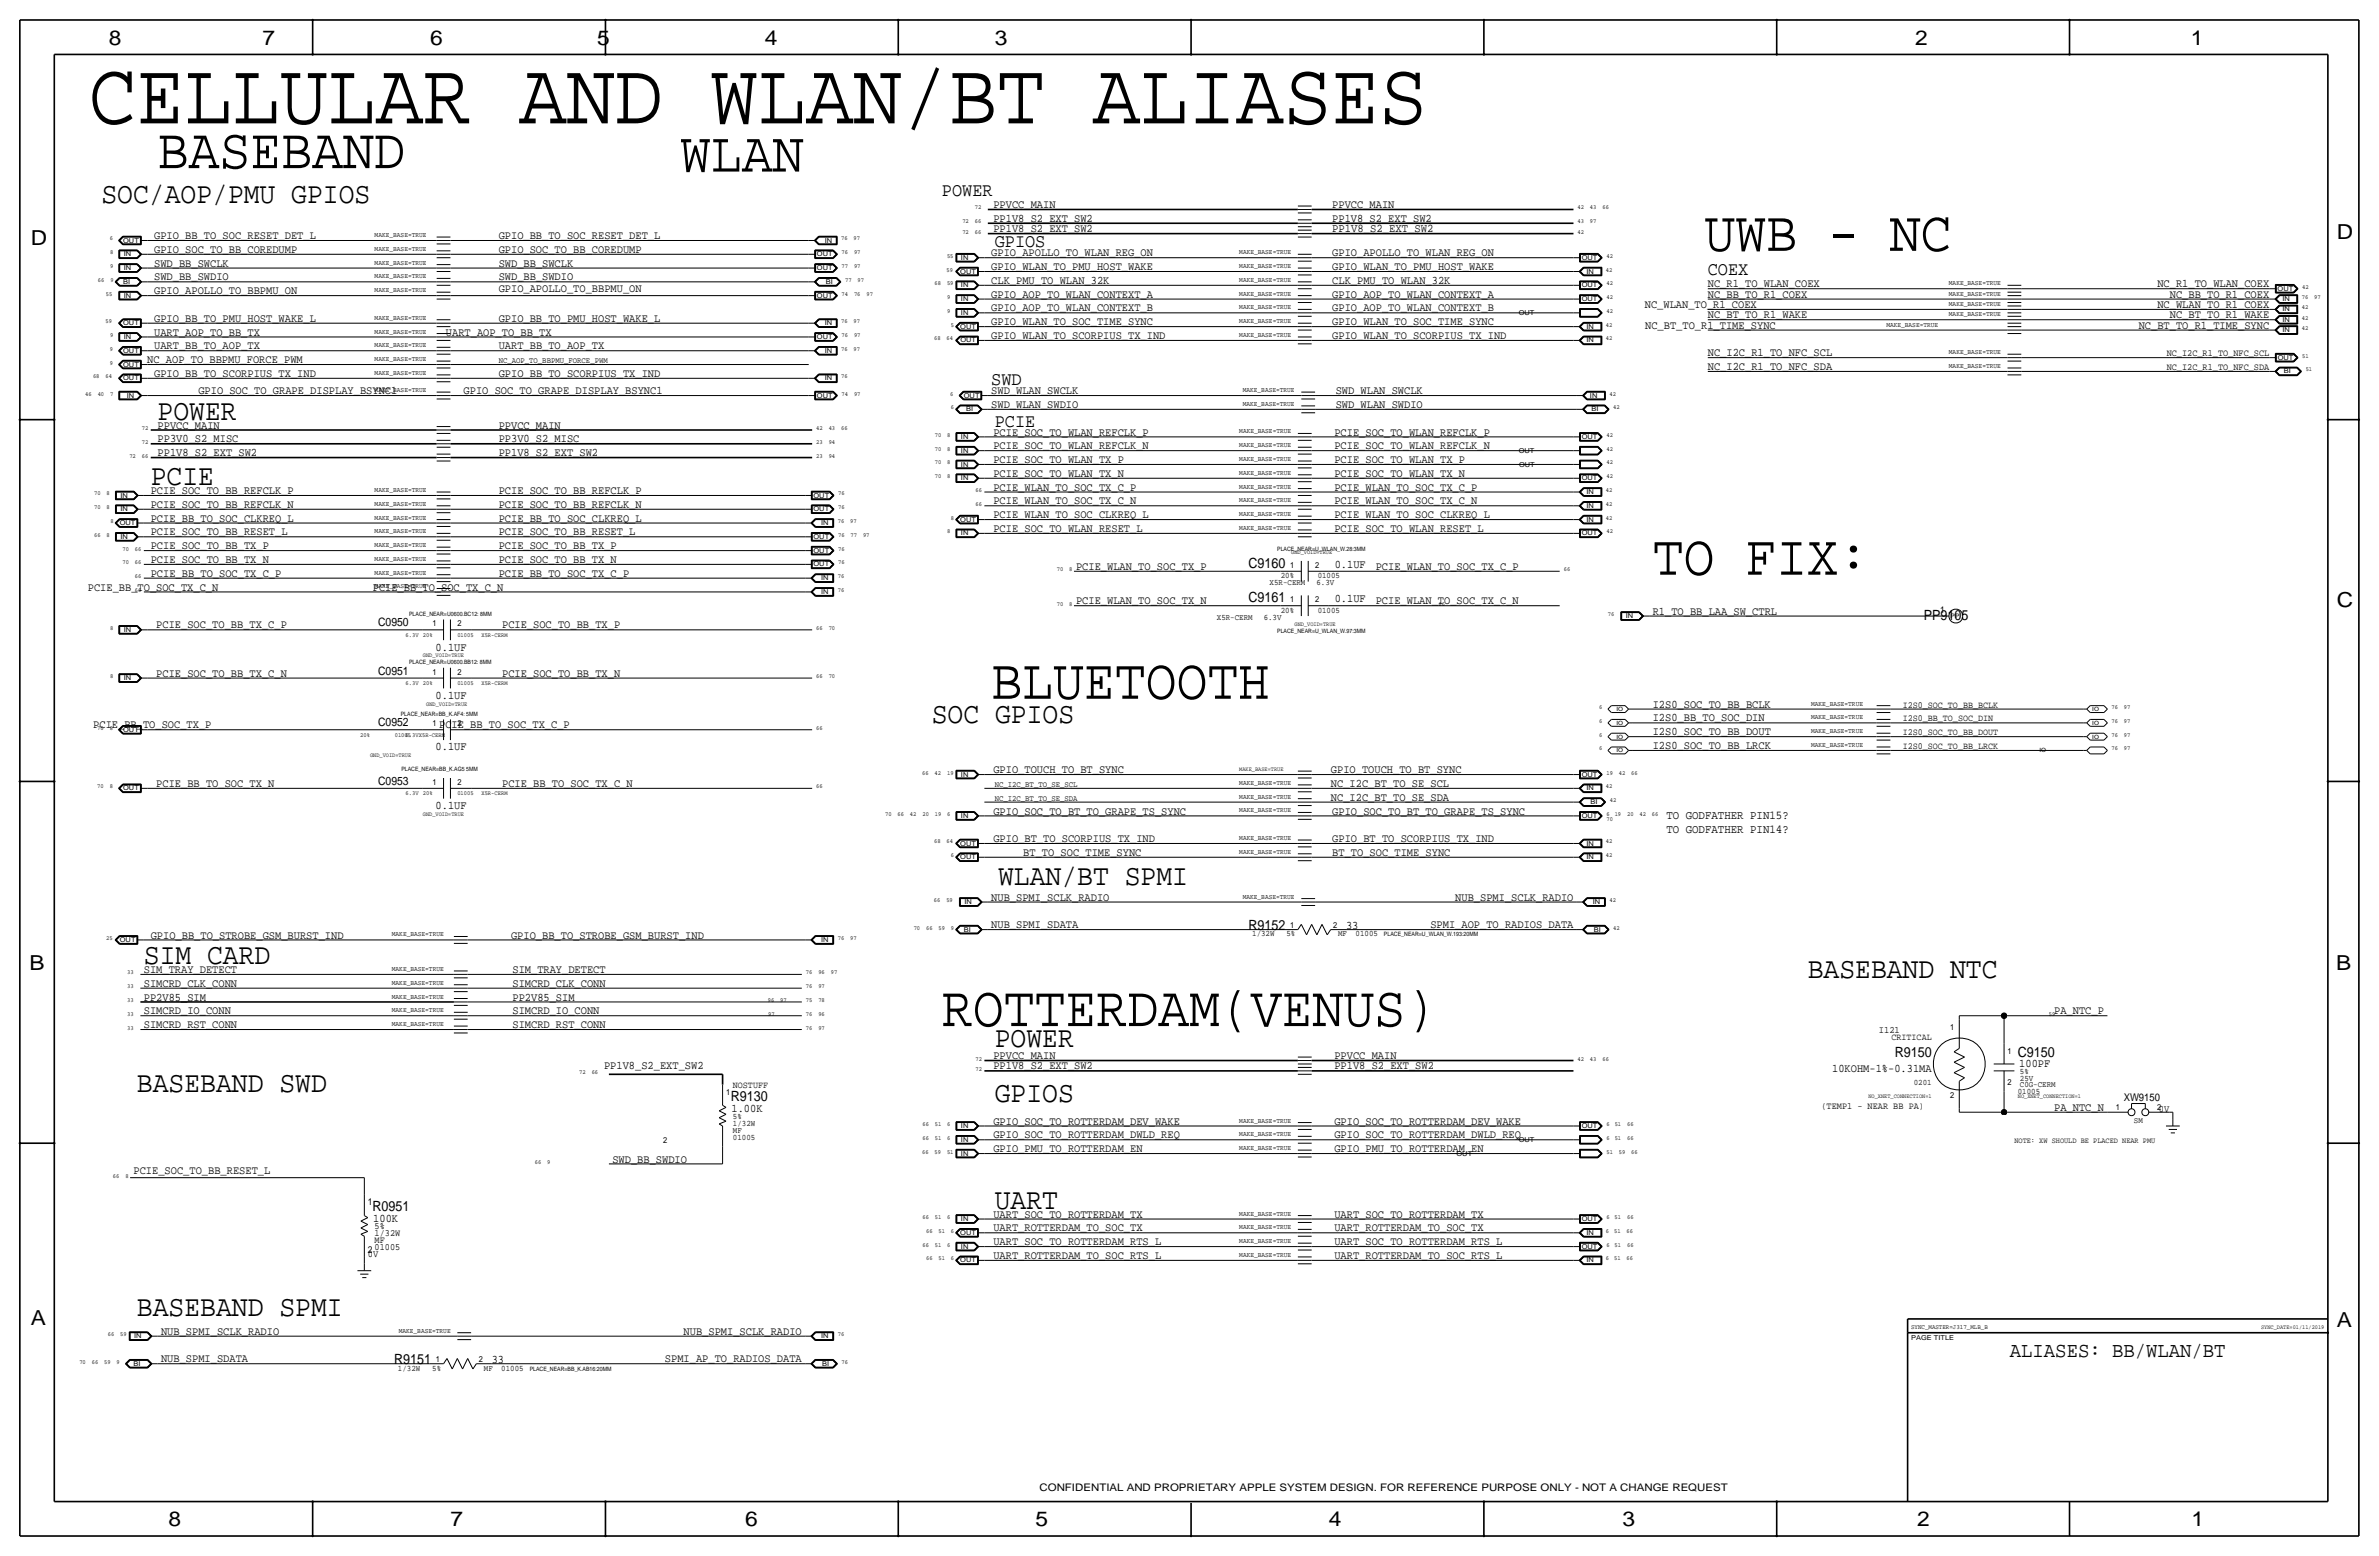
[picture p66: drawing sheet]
<svg xmlns="http://www.w3.org/2000/svg" width="877mm" height="574mm" viewBox="0 0 877 574" stroke-linecap="round" stroke-linejoin="round" font-family="sans-serif">
<defs><g id="words">
<text font-size="32.9" x="32.7" y="45.5">CELLULAR AND WLAN/BT ALIASES</text>
<g font-size="21.3">
<text x="58.1" y="62">BASEBAND</text>
<text x="250.7" y="63.2">WLAN</text>
<text x="628.3" y="92.5">UWB - NC</text>
<text x="609.3" y="211.8">TO FIX:</text>
<text x="365.5" y="257.6">BLUETOOTH</text>
<text x="347.3" y="378.2">ROTTERDAM(VENUS)</text>
</g>
<g font-size="10.9">
<text x="37.4" y="74.7">SOC/AOP/PMU GPIOS</text>
<text x="58.1" y="154.7">POWER</text>
<text x="55.6" y="178.8">PCIE</text>
<text x="343.5" y="266.4">SOC GPIOS</text>
<text x="368" y="326.1">WLAN/BT SPMI</text>
<text x="53" y="355.3">SIM CARD</text>
<text x="666.4" y="360.4">BASEBAND NTC</text>
<text x="366.7" y="385.8">POWER</text>
<text x="50.5" y="402.3">BASEBAND SWD</text>
<text x="366.7" y="406.1">GPIOS</text>
<text x="366.7" y="445.5">UART</text>
<text x="50.5" y="484.9">BASEBAND SPMI</text>
</g>
<text font-size="7.8" x="741" y="500.1">ALIASES: BB/WLAN/BT</text>
<g font-size="7.6">
<text x="40.1" y="16.5">8</text>
<text x="96.8" y="16.5">7</text>
<text x="158.6" y="16.5">6</text>
<text x="220.2" y="16.5">5</text>
<text x="281.9" y="16.5">4</text>
<text x="366.8" y="16.5">3</text>
<text x="706.1" y="16.5">2</text>
<text x="807.7" y="16.5">1</text>
<text x="861.5" y="88.1">D</text>
<text x="11.4" y="90.4">D</text>
<text x="861.5" y="223.8">C</text>
<text x="10.9" y="357.6">B</text>
<text x="861.3" y="357.4">B</text>
<text x="11.4" y="488.4">A</text>
<text x="861.5" y="489.2">A</text>
<text x="62.2" y="562.6">8</text>
<text x="166.1" y="562.6">7</text>
<text x="274.8" y="562.6">6</text>
<text x="381.7" y="562.6">5</text>
<text x="489.9" y="562.6">4</text>
<text x="598.1" y="562.6">3</text>
<text x="706.8" y="562.6">2</text>
<text x="807.9" y="562.6">1</text>
</g>
<g font-size="7">
<text x="347.3" y="72.1">POWER</text>
<text x="366.7" y="91.2">GPIOS</text>
<text x="629.6" y="101.3">COEX</text>
<text x="365.5" y="142">SWD</text>
<text x="366.7" y="157.2">PCIE</text>
</g>
<g font-size="5.2">
<text x="460.2" y="209.3">C9160</text>
<text x="460.2" y="222">C9161</text>
<text x="709.3" y="228.3">PP9105</text>
<text x="460.2" y="342.6">R9152</text>
<text x="698.5" y="389.6">R9150</text>
<text x="743.9" y="389.6">C9150</text>
<text x="269.4" y="405.9">R9130</text>
<text x="137.4" y="446.5">R0951</text>
<text x="145.3" y="502.7">R9151</text>
</g>
<g font-size="4.4">
<text x="491.2" y="85.6">PP1V8_S2_EXT_SW2</text>
<text x="614.4" y="302">TO GODFATHER PIN15?</text>
<text x="614.4" y="307.1">TO GODFATHER PIN14?</text>
</g>
<g font-size="4.3">
<text x="366.2" y="76.7">PPVCC_MAIN</text>
<text x="491.2" y="76.7">PPVCC_MAIN</text>
<text x="366.2" y="81.8">PP1V8_S2_EXT_SW2</text>
<text x="491.2" y="81.8">PP1V8_S2_EXT_SW2</text>
<text x="56.8" y="88.1">GPIO_BB_TO_SOC_RESET_DET_L</text>
<text x="183.8" y="88.1">GPIO_BB_TO_SOC_RESET_DET_L</text>
<text x="366.2" y="85.6">PP1V8_S2_EXT_SW2</text>
<text x="56.8" y="93.2">GPIO_SOC_TO_BB_COREDUMP</text>
<text x="183.8" y="93.2">GPIO_SOC_TO_BB_COREDUMP</text>
<text x="365.5" y="94.5">GPIO_APOLLO_TO_WLAN_REG_ON</text>
<text x="491.2" y="94.5">GPIO_APOLLO_TO_WLAN_REG_ON</text>
<text x="56.8" y="98.3">SWD_BB_SWCLK</text>
<text x="183.8" y="98.3">SWD_BB_SWCLK</text>
<text x="365.5" y="99.6">GPIO_WLAN_TO_PMU_HOST_WAKE</text>
<text x="491.2" y="99.6">GPIO_WLAN_TO_PMU_HOST_WAKE</text>
<text x="56.8" y="103.4">SWD_BB_SWDIO</text>
<text x="183.8" y="107.7">GPIO_APOLLO_TO_BBPMU_ON</text>
<text x="183.8" y="103.4">SWD_BB_SWDIO</text>
<text x="365.5" y="104.6">CLK_PMU_TO_WLAN_32K</text>
<text x="491.2" y="104.6">CLK_PMU_TO_WLAN_32K</text>
<text x="629.6" y="105.9">NC_R1_TO_WLAN_COEX</text>
<text x="795.3" y="105.9">NC_R1_TO_WLAN_COEX</text>
<text x="56.8" y="108.5">GPIO_APOLLO_TO_BBPMU_ON</text>
<text x="365.5" y="109.7">GPIO_AOP_TO_WLAN_CONTEXT_A</text>
<text x="491.2" y="109.7">GPIO_AOP_TO_WLAN_CONTEXT_A</text>
<text x="606.4" y="113.5">NC_WLAN_TO_R1_COEX</text>
<text x="629.6" y="109.7">NC_BB_TO_R1_COEX</text>
<text x="795.3" y="113.5">NC_WLAN_TO_R1_COEX</text>
<text x="799.9" y="109.7">NC_BB_TO_R1_COEX</text>
<text x="56.8" y="118.6">GPIO_BB_TO_PMU_HOST_WAKE_L</text>
<text x="183.8" y="118.6">GPIO_BB_TO_PMU_HOST_WAKE_L</text>
<text x="365.5" y="119.9">GPIO_WLAN_TO_SOC_TIME_SYNC</text>
<text x="365.5" y="114.8">GPIO_AOP_TO_WLAN_CONTEXT_B</text>
<text x="491.2" y="114.8">GPIO_AOP_TO_WLAN_CONTEXT_B</text>
<text x="491.2" y="119.9">GPIO_WLAN_TO_SOC_TIME_SYNC</text>
<text x="629.6" y="117.3">NC_BT_TO_R1_WAKE</text>
<text x="799.9" y="117.3">NC_BT_TO_R1_WAKE</text>
<text x="56.8" y="123.7">UART_AOP_TO_BB_TX</text>
<text x="164.4" y="123.7">UART_AOP_TO_BB_TX</text>
<text x="365.5" y="125">GPIO_WLAN_TO_SCORPIUS_TX_IND</text>
<text x="491.2" y="125">GPIO_WLAN_TO_SCORPIUS_TX_IND</text>
<text x="606.5" y="121.2">NC_BT_TO_R1_TIME_SYNC</text>
<text x="788.5" y="121.2">NC_BT_TO_R1_TIME_SYNC</text>
<text x="56.8" y="128.8">UART_BB_TO_AOP_TX</text>
<text x="183.8" y="128.8">UART_BB_TO_AOP_TX</text>
<text x="629.6" y="131.3">NC_I2C_R1_TO_NFC_SCL</text>
<text x="54.3" y="133.9">NC_AOP_TO_BBPMU_FORCE_PWM</text>
<text x="629.6" y="136.4">NC_I2C_R1_TO_NFC_SDA</text>
<text x="56.8" y="138.9">GPIO_BB_TO_SCORPIUS_TX_IND</text>
<text x="183.8" y="138.9">GPIO_BB_TO_SCORPIUS_TX_IND</text>
<text x="73.1" y="145.3">GPIO_SOC_TO_GRAPE_DISPLAY_BSYNC1</text>
<text x="170.9" y="145.3">GPIO_SOC_TO_GRAPE_DISPLAY_BSYNC1</text>
<text x="365.5" y="145.3">SWD_WLAN_SWCLK</text>
<text x="492.5" y="145.3">SWD_WLAN_SWCLK</text>
<text x="365.5" y="150.4">SWD_WLAN_SWDIO</text>
<text x="492.5" y="150.4">SWD_WLAN_SWDIO</text>
<text x="58.1" y="158">PPVCC_MAIN</text>
<text x="183.8" y="158">PPVCC_MAIN</text>
<text x="366.2" y="160.5">PCIE_SOC_TO_WLAN_REFCLK_P</text>
<text x="491.9" y="160.5">PCIE_SOC_TO_WLAN_REFCLK_P</text>
<text x="58.1" y="163.1">PP3V0_S2_MISC</text>
<text x="183.8" y="163.1">PP3V0_S2_MISC</text>
<text x="366.2" y="165.6">PCIE_SOC_TO_WLAN_REFCLK_N</text>
<text x="491.9" y="165.6">PCIE_SOC_TO_WLAN_REFCLK_N</text>
<text x="58.1" y="168.1">PP1V8_S2_EXT_SW2</text>
<text x="183.8" y="168.1">PP1V8_S2_EXT_SW2</text>
<text x="366.2" y="170.7">PCIE_SOC_TO_WLAN_TX_P</text>
<text x="491.9" y="170.7">PCIE_SOC_TO_WLAN_TX_P</text>
<text x="366.2" y="175.8">PCIE_SOC_TO_WLAN_TX_N</text>
<text x="491.9" y="175.8">PCIE_SOC_TO_WLAN_TX_N</text>
<text x="55.6" y="182.1">PCIE_SOC_TO_BB_REFCLK_P</text>
<text x="183.8" y="182.1">PCIE_SOC_TO_BB_REFCLK_P</text>
<text x="366.2" y="185.9">PCIE_WLAN_TO_SOC_TX_C_N</text>
<text x="366.2" y="180.8">PCIE_WLAN_TO_SOC_TX_C_P</text>
<text x="491.9" y="185.9">PCIE_WLAN_TO_SOC_TX_C_N</text>
<text x="491.9" y="180.8">PCIE_WLAN_TO_SOC_TX_C_P</text>
<text x="55.6" y="187.2">PCIE_SOC_TO_BB_REFCLK_N</text>
<text x="183.8" y="187.2">PCIE_SOC_TO_BB_REFCLK_N</text>
<text x="366.2" y="191">PCIE_WLAN_TO_SOC_CLKREQ_L</text>
<text x="491.9" y="191">PCIE_WLAN_TO_SOC_CLKREQ_L</text>
<text x="55.6" y="192.3">PCIE_BB_TO_SOC_CLKREQ_L</text>
<text x="55.6" y="197.4">PCIE_SOC_TO_BB_RESET_L</text>
<text x="183.8" y="192.3">PCIE_BB_TO_SOC_CLKREQ_L</text>
<text x="183.8" y="197.4">PCIE_SOC_TO_BB_RESET_L</text>
<text x="366.2" y="196.1">PCIE_SOC_TO_WLAN_RESET_L</text>
<text x="491.9" y="196.1">PCIE_SOC_TO_WLAN_RESET_L</text>
<text x="55.6" y="202.4">PCIE_SOC_TO_BB_TX_P</text>
<text x="183.8" y="202.4">PCIE_SOC_TO_BB_TX_P</text>
<text x="55.6" y="207.5">PCIE_SOC_TO_BB_TX_N</text>
<text x="183.8" y="207.5">PCIE_SOC_TO_BB_TX_N</text>
<text x="492.1" y="209.3">0.1UF</text>
<text x="55.6" y="212.6">PCIE_BB_TO_SOC_TX_C_P</text>
<text x="183.8" y="212.6">PCIE_BB_TO_SOC_TX_C_P</text>
<text x="396.7" y="210.1">PCIE_WLAN_TO_SOC_TX_P</text>
<text x="507.2" y="210.1">PCIE_WLAN_TO_SOC_TX_C_P</text>
<text x="32.4" y="217.7">PCIE_BB_TO_SOC_TX_C_N</text>
<text x="137.4" y="217.7">PCIE_BB_TO_SOC_TX_C_N</text>
<text x="492.1" y="222">0.1UF</text>
<text x="396.7" y="222.8">PCIE_WLAN_TO_SOC_TX_N</text>
<text x="507.2" y="222.8">PCIE_WLAN_TO_SOC_TX_C_N</text>
<text x="609.3" y="226.6">R1_TO_BB_LAA_SW_CTRL</text>
<text x="57.6" y="231.6">PCIE_SOC_TO_BB_TX_C_P</text>
<text x="139.4" y="230.9">C0950</text>
<text x="185.1" y="231.6">PCIE_SOC_TO_BB_TX_P</text>
<text x="160.6" y="239.8">0.1UF</text>
<text x="57.6" y="249.4">PCIE_SOC_TO_BB_TX_C_N</text>
<text x="139.4" y="248.7">C0951</text>
<text x="185.1" y="249.4">PCIE_SOC_TO_BB_TX_N</text>
<text x="160.6" y="257.6">0.1UF</text>
<text x="609.3" y="260.9">I2S0_SOC_TO_BB_BCLK</text>
<text x="34.4" y="268.5">PCIE_BB_TO_SOC_TX_P</text>
<text x="139.4" y="267.7">C0952</text>
<text x="161.9" y="268.5">PCIE_BB_TO_SOC_TX_C_P</text>
<text x="609.3" y="265.9">I2S0_BB_TO_SOC_DIN</text>
<text x="609.3" y="271">I2S0_SOC_TO_BB_DOUT</text>
<text x="160.6" y="276.6">0.1UF</text>
<text x="609.3" y="276.1">I2S0_SOC_TO_BB_LRCK</text>
<text x="366.2" y="285">GPIO_TOUCH_TO_BT_SYNC</text>
<text x="490.7" y="285">GPIO_TOUCH_TO_BT_SYNC</text>
<text x="57.6" y="290.1">PCIE_BB_TO_SOC_TX_N</text>
<text x="139.4" y="289.3">C0953</text>
<text x="185.1" y="290.1">PCIE_BB_TO_SOC_TX_C_N</text>
<text x="490.7" y="290.1">NC_I2C_BT_TO_SE_SCL</text>
<text x="160.6" y="298.2">0.1UF</text>
<text x="490.7" y="295.1">NC_I2C_BT_TO_SE_SDA</text>
<text x="366.2" y="300.2">GPIO_SOC_TO_BT_TO_GRAPE_TS_SYNC</text>
<text x="491.2" y="300.2">GPIO_SOC_TO_BT_TO_GRAPE_TS_SYNC</text>
<text x="366.2" y="310.4">GPIO_BT_TO_SCORPIUS_TX_IND</text>
<text x="491.2" y="310.4">GPIO_BT_TO_SCORPIUS_TX_IND</text>
<text x="377.3" y="315.5">BT_TO_SOC_TIME_SYNC</text>
<text x="491.2" y="315.5">BT_TO_SOC_TIME_SYNC</text>
<text x="365.5" y="332">NUB_SPMI_SCLK_RADIO</text>
<text x="536.5" y="332">NUB_SPMI_SCLK_RADIO</text>
<text x="55.6" y="345.9">GPIO_BB_TO_STROBE_GSM_BURST_IND</text>
<text x="188.4" y="345.9">GPIO_BB_TO_STROBE_GSM_BURST_IND</text>
<text x="365.5" y="342.1">NUB_SPMI_SDATA</text>
<text x="496.3" y="342.4">33</text>
<text x="527.3" y="342.1">SPMI_AOP_TO_RADIOS_DATA</text>
<text x="53" y="358.6">SIM_TRAY_DETECT</text>
<text x="188.9" y="358.6">SIM_TRAY_DETECT</text>
<text x="53" y="363.7">SIMCRD_CLK_CONN</text>
<text x="188.9" y="363.7">SIMCRD_CLK_CONN</text>
<text x="53" y="368.8">PP2V85_SIM</text>
<text x="188.9" y="368.8">PP2V85_SIM</text>
<text x="53" y="373.9">SIMCRD_IO_CONN</text>
<text x="188.9" y="373.9">SIMCRD_IO_CONN</text>
<text x="757.3" y="373.9">PA_NTC_P</text>
<text x="53" y="379">SIMCRD_RST_CONN</text>
<text x="188.9" y="379">SIMCRD_RST_CONN</text>
<text x="222.7" y="394.2">PP1V8_S2_EXT_SW2</text>
<text x="366.2" y="394.2">PP1V8_S2_EXT_SW2</text>
<text x="366.2" y="390.4">PPVCC_MAIN</text>
<text x="491.9" y="390.4">PPVCC_MAIN</text>
<text x="491.9" y="394.2">PP1V8_S2_EXT_SW2</text>
<text x="675.5" y="395">10KOHM-1%-0.31MA</text>
<text x="744.4" y="393.4">100PF</text>
<text x="269.7" y="409.7">1.00K</text>
<text x="757.3" y="409.4">PA_NTC_N</text>
<text x="366.2" y="414.5">GPIO_SOC_TO_ROTTERDAM_DEV_WAKE</text>
<text x="366.2" y="419.6">GPIO_SOC_TO_ROTTERDAM_DWLD_REQ</text>
<text x="491.9" y="419.6">GPIO_SOC_TO_ROTTERDAM_DWLD_REQ</text>
<text x="491.9" y="414.5">GPIO_SOC_TO_ROTTERDAM_DEV_WAKE</text>
<text x="366.2" y="424.7">GPIO_PMU_TO_ROTTERDAM_EN</text>
<text x="491.9" y="424.7">GPIO_PMU_TO_ROTTERDAM_EN</text>
<text x="225.8" y="428.5">SWD_BB_SWDIO</text>
<text x="49.2" y="432.8">PCIE_SOC_TO_BB_RESET_L</text>
<text x="366.2" y="448.8">UART_SOC_TO_ROTTERDAM_TX</text>
<text x="491.9" y="448.8">UART_SOC_TO_ROTTERDAM_TX</text>
<text x="137.6" y="450.3">100K</text>
<text x="366.2" y="453.9">UART_ROTTERDAM_TO_SOC_TX</text>
<text x="491.9" y="453.9">UART_ROTTERDAM_TO_SOC_TX</text>
<text x="366.2" y="459">UART_SOC_TO_ROTTERDAM_RTS_L</text>
<text x="491.9" y="459">UART_SOC_TO_ROTTERDAM_RTS_L</text>
<text x="366.2" y="464.1">UART_ROTTERDAM_TO_SOC_RTS_L</text>
<text x="491.9" y="464.1">UART_ROTTERDAM_TO_SOC_RTS_L</text>
<text x="59.4" y="492">NUB_SPMI_SCLK_RADIO</text>
<text x="252" y="492">NUB_SPMI_SCLK_RADIO</text>
<text x="59.4" y="502.2">NUB_SPMI_SDATA</text>
<text x="181.3" y="502.4">33</text>
<text x="245.2" y="502.2">SPMI_AP_TO_RADIOS_DATA</text>
</g>
<text font-size="3.9" x="782.9" y="405.9">XW9150</text>
<text font-size="3.8" x="383.2" y="549.7">CONFIDENTIAL AND PROPRIETARY APPLE SYSTEM DESIGN. FOR REFERENCE PURPOSE ONLY - NOT A CHANGE REQUEST</text>
<g font-size="3.6">
<text x="692.7" y="380.7">I121</text>
<text x="795.9" y="410">0V</text>
<text x="135.6" y="463.3">0V</text>
</g>
<g font-size="3.5">
<text x="798.8" y="131.3">NC_I2C_R1_TO_NFC_SCL</text>
<text x="798.8" y="136.4">NC_I2C_R1_TO_NFC_SDA</text>
<text x="715.3" y="226.1">1</text>
<text x="701.5" y="260.9">I2S0_SOC_TO_BB_BCLK</text>
<text x="701.5" y="265.9">I2S0_BB_TO_SOC_DIN</text>
<text x="701.5" y="271">I2S0_SOC_TO_BB_DOUT</text>
<text x="701.5" y="276.1">I2S0_SOC_TO_BB_LRCK</text>
<text x="697.4" y="383.3">CRITICAL</text>
<text x="270.2" y="401.1">NOSTUFF</text>
<text x="671.5" y="408.7">(TEMP1 - NEAR BB PA)</text>
<text x="135.6" y="444.2">1</text>
<text x="138.1" y="453.1">5%</text>
<text x="138.1" y="455.7">1/32W</text>
<text x="138.1" y="458.2">MF</text>
<text x="138.1" y="460.8">01005</text>
<text x="135.6" y="462">2</text>
</g>
<g font-size="3.1">
<text x="475.7" y="209.3">1</text>
<text x="484.8" y="209.3">2</text>
<text x="468.1" y="215.6">X5R-CERM</text>
<text x="472.2" y="213.1">20%</text>
<text x="485.3" y="215.6">6.3V</text>
<text x="485.8" y="213.1">01005</text>
<text x="475.7" y="222">1</text>
<text x="484.8" y="222">2</text>
<text x="472.2" y="225.8">20%</text>
<text x="485.8" y="225.8">01005</text>
<text x="159.5" y="230.9">1</text>
<text x="168.6" y="230.9">2</text>
<text x="448.6" y="228.3">X5R-CERM</text>
<text x="465.9" y="228.3">6.3V</text>
<text x="159.5" y="248.7">1</text>
<text x="168.6" y="248.7">2</text>
<text x="159.5" y="267.7">1</text>
<text x="168.6" y="267.7">2</text>
<text x="159.5" y="289.3">1</text>
<text x="168.6" y="289.3">2</text>
<text x="475.7" y="341.9">1</text>
<text x="491.4" y="341.9">2</text>
<text x="461.7" y="345.2">1/32W</text>
<text x="474.3" y="345.2">5%</text>
<text x="493.3" y="345.2">MF</text>
<text x="499.8" y="345.2">01005</text>
<text x="719" y="379.5">1</text>
<text x="740.1" y="388.4">1</text>
<text x="744.7" y="396">5%</text>
<text x="705.6" y="399.8">0201</text>
<text x="740.1" y="399.8">2</text>
<text x="744.7" y="398.3">25V</text>
<text x="744.7" y="400.8">C0G-CERM</text>
<text x="267.7" y="403.6">1</text>
<text x="719" y="404.9">2</text>
<text x="743.9" y="403.4">01005</text>
<text x="270.2" y="412.5">5%</text>
<text x="780" y="409.2">1</text>
<text x="786.7" y="413.8">SM</text>
<text x="795.2" y="409.2">2</text>
<text x="270.2" y="415">1/32W</text>
<text x="270.2" y="417.6">MF</text>
<text x="244.5" y="421.4">2</text>
<text x="270.2" y="420.1">01005</text>
<text x="160.7" y="501.9">1</text>
<text x="176.5" y="501.9">2</text>
<text x="146.7" y="505.2">1/32W</text>
<text x="159.3" y="505.2">5%</text>
<text x="178.4" y="505.2">MF</text>
<text x="184.8" y="505.2">01005</text>
</g>
<g font-size="3">
<text x="183.8" y="133.9">NC_AOP_TO_BBPMU_FORCE_PWM</text>
<text x="366.7" y="290.1">NC_I2C_BT_TO_SE_SCL</text>
<text x="366.7" y="295.1">NC_I2C_BT_TO_SE_SDA</text>
</g>
<text font-size="2.9" x="742.6" y="421.4">NOTE: XW SHOULD BE PLACED NEAR PMU</text>
<g font-size="2.6">
<text x="138.1" y="87.4">MAKE_BASE=TRUE</text>
<text x="138.1" y="92.5">MAKE_BASE=TRUE</text>
<text x="456.9" y="93.7">MAKE_BASE=TRUE</text>
<text x="138.1" y="97.5">MAKE_BASE=TRUE</text>
<text x="456.9" y="98.8">MAKE_BASE=TRUE</text>
<text x="138.1" y="107.7">MAKE_BASE=TRUE</text>
<text x="138.1" y="102.6">MAKE_BASE=TRUE</text>
<text x="456.9" y="103.9">MAKE_BASE=TRUE</text>
<text x="718.5" y="105.2">MAKE_BASE=TRUE</text>
<text x="456.9" y="109">MAKE_BASE=TRUE</text>
<text x="718.5" y="112.8">MAKE_BASE=TRUE</text>
<text x="718.5" y="109">MAKE_BASE=TRUE</text>
<text x="138.1" y="117.9">MAKE_BASE=TRUE</text>
<text x="456.9" y="119.1">MAKE_BASE=TRUE</text>
<text x="456.9" y="114">MAKE_BASE=TRUE</text>
<text x="718.5" y="116.6">MAKE_BASE=TRUE</text>
<text x="138.1" y="122.9">MAKE_BASE=TRUE</text>
<text x="456.9" y="124.2">MAKE_BASE=TRUE</text>
<text x="695.4" y="120.4">MAKE_BASE=TRUE</text>
<text x="138.1" y="128">MAKE_BASE=TRUE</text>
<text x="718.5" y="130.6">MAKE_BASE=TRUE</text>
<text x="138.1" y="133.1">MAKE_BASE=TRUE</text>
<text x="718.5" y="135.6">MAKE_BASE=TRUE</text>
<text x="138.1" y="138.2">MAKE_BASE=TRUE</text>
<text x="138.1" y="144.5">MAKE_BASE=TRUE</text>
<text x="458.2" y="144.5">MAKE_BASE=TRUE</text>
<text x="458.2" y="149.6">MAKE_BASE=TRUE</text>
<text x="456.9" y="159.8">MAKE_BASE=TRUE</text>
<text x="456.9" y="164.8">MAKE_BASE=TRUE</text>
<text x="456.9" y="169.9">MAKE_BASE=TRUE</text>
<text x="456.9" y="175">MAKE_BASE=TRUE</text>
<text x="138.1" y="181.4">MAKE_BASE=TRUE</text>
<text x="456.9" y="185.2">MAKE_BASE=TRUE</text>
<text x="456.9" y="180.1">MAKE_BASE=TRUE</text>
<text x="138.1" y="186.4">MAKE_BASE=TRUE</text>
<text x="138.1" y="191.5">MAKE_BASE=TRUE</text>
<text x="456.9" y="190.2">MAKE_BASE=TRUE</text>
<text x="138.1" y="196.6">MAKE_BASE=TRUE</text>
<text x="456.9" y="195.3">MAKE_BASE=TRUE</text>
<text x="138.1" y="201.7">MAKE_BASE=TRUE</text>
<text x="138.1" y="206.8">MAKE_BASE=TRUE</text>
<text x="138.1" y="211.8">MAKE_BASE=TRUE</text>
<text x="138.1" y="216.9">MAKE_BASE=TRUE</text>
<text x="667.7" y="260.1">MAKE_BASE=TRUE</text>
<text x="667.7" y="265.2">MAKE_BASE=TRUE</text>
<text x="667.7" y="270.3">MAKE_BASE=TRUE</text>
<text x="667.7" y="275.3">MAKE_BASE=TRUE</text>
<text x="456.9" y="289.3">MAKE_BASE=TRUE</text>
<text x="456.9" y="294.4">MAKE_BASE=TRUE</text>
<text x="456.9" y="299.5">MAKE_BASE=TRUE</text>
<text x="456.9" y="309.6">MAKE_BASE=TRUE</text>
<text x="456.9" y="314.7">MAKE_BASE=TRUE</text>
<text x="458.2" y="331.2">MAKE_BASE=TRUE</text>
<text x="144.5" y="345.2">MAKE_BASE=TRUE</text>
<text x="144.5" y="357.9">MAKE_BASE=TRUE</text>
<text x="144.5" y="363">MAKE_BASE=TRUE</text>
<text x="144.5" y="368">MAKE_BASE=TRUE</text>
<text x="144.5" y="373.1">MAKE_BASE=TRUE</text>
<text x="144.5" y="378.2">MAKE_BASE=TRUE</text>
<text x="456.9" y="413.8">MAKE_BASE=TRUE</text>
<text x="456.9" y="418.8">MAKE_BASE=TRUE</text>
<text x="456.9" y="423.9">MAKE_BASE=TRUE</text>
<text x="456.9" y="448.1">MAKE_BASE=TRUE</text>
<text x="456.9" y="453.1">MAKE_BASE=TRUE</text>
<text x="456.9" y="458.2">MAKE_BASE=TRUE</text>
<text x="456.9" y="463.3">MAKE_BASE=TRUE</text>
<text x="147" y="491.2">MAKE_BASE=TRUE</text>
</g>
<g font-size="2.5">
<text x="45.4" y="89.4">OUT</text>
<text x="304" y="89.4">IN</text>
<text x="45.7" y="94.5">IN</text>
<text x="301.2" y="94.5">OUT</text>
<text x="354.3" y="95.8">IN</text>
<text x="583.1" y="95.8">OUT</text>
<text x="45.7" y="99.6">IN</text>
<text x="301.2" y="99.6">OUT</text>
<text x="354" y="100.8">OUT</text>
<text x="584.9" y="100.8">IN</text>
<text x="45.4" y="104.6">BI</text>
<text x="304.4" y="104.6">BI</text>
<text x="354.3" y="105.9">IN</text>
<text x="583.1" y="105.9">OUT</text>
<text x="839.7" y="107.2">OUT</text>
<text x="45.7" y="109.7">IN</text>
<text x="301.2" y="109.7">OUT</text>
<text x="354.3" y="111">IN</text>
<text x="583.1" y="111">OUT</text>
<text x="841.5" y="111">IN</text>
<text x="45.4" y="119.9">OUT</text>
<text x="304" y="119.9">IN</text>
<text x="354.3" y="116.1">IN</text>
<text x="559.9" y="116.1">OUT</text>
<text x="841.5" y="118.6">IN</text>
<text x="841.5" y="114.8">IN</text>
<text x="45.7" y="125">IN</text>
<text x="301.2" y="125">OUT</text>
<text x="354" y="121.2">OUT</text>
<text x="584.9" y="121.2">IN</text>
<text x="841.5" y="122.4">IN</text>
<text x="45.4" y="130">OUT</text>
<text x="304" y="130">IN</text>
<text x="354.1" y="126.2">OUT</text>
<text x="584.9" y="126.2">IN</text>
<text x="45.4" y="135.1">OUT</text>
<text x="839.7" y="132.6">OUT</text>
<text x="842" y="137.7">BI</text>
<text x="45.4" y="140.2">OUT</text>
<text x="304" y="140.2">IN</text>
<text x="46.7" y="146.6">IN</text>
<text x="301.2" y="146.6">OUT</text>
<text x="355.3" y="146.6">OUT</text>
<text x="586.2" y="146.6">IN</text>
<text x="356.3" y="151.6">BI</text>
<text x="586.7" y="151.6">BI</text>
<text x="354.3" y="161.8">IN</text>
<text x="583.1" y="161.8">OUT</text>
<text x="354.3" y="166.9">IN</text>
<text x="559.9" y="166.9">OUT</text>
<text x="354.3" y="172">IN</text>
<text x="560.1" y="172">OUT</text>
<text x="354.3" y="177">IN</text>
<text x="583.1" y="177">OUT</text>
<text x="44.4" y="183.4">IN</text>
<text x="299.9" y="183.4">OUT</text>
<text x="584.9" y="182.1">IN</text>
<text x="44.4" y="188.5">IN</text>
<text x="299.9" y="188.5">OUT</text>
<text x="584.9" y="187.2">IN</text>
<text x="44.1" y="193.5">OUT</text>
<text x="302.8" y="193.5">IN</text>
<text x="354" y="192.3">OUT</text>
<text x="354.3" y="197.4">IN</text>
<text x="583.1" y="197.4">OUT</text>
<text x="584.9" y="192.3">IN</text>
<text x="44.4" y="198.6">IN</text>
<text x="299.9" y="198.6">OUT</text>
<text x="299.9" y="203.7">OUT</text>
<text x="299.9" y="208.8">OUT</text>
<text x="302.8" y="213.9">IN</text>
<text x="302.8" y="218.9">IN</text>
<text x="599.4" y="227.8">IN</text>
<text x="45.7" y="232.9">IN</text>
<text x="45.7" y="250.7">IN</text>
<text x="45.4" y="269.7">OUT</text>
<text x="354.3" y="286.3">IN</text>
<text x="583.1" y="286.3">OUT</text>
<text x="45.4" y="291.3">OUT</text>
<text x="584.9" y="291.3">IN</text>
<text x="586.4" y="296.4">BI</text>
<text x="354.3" y="301.5">IN</text>
<text x="583.1" y="301.5">OUT</text>
<text x="354" y="311.7">OUT</text>
<text x="584.9" y="311.7">IN</text>
<text x="354" y="316.7">OUT</text>
<text x="584.9" y="316.7">IN</text>
<text x="355.5" y="333.2">IN</text>
<text x="587.2" y="333.2">IN</text>
<text x="44.2" y="347.2">OUT</text>
<text x="302.8" y="347.2">IN</text>
<text x="355.3" y="343.4">BI</text>
<text x="587.6" y="343.4">BI</text>
<text x="354.3" y="415.8">IN</text>
<text x="583.1" y="415.8">OUT</text>
<text x="354.3" y="420.9">IN</text>
<text x="354.3" y="426">IN</text>
<text x="537" y="426">OUT</text>
<text x="559.9" y="420.9">OUT</text>
<text x="354" y="455.2">OUT</text>
<text x="354.3" y="450.1">IN</text>
<text x="583.1" y="450.1">OUT</text>
<text x="584.9" y="455.2">IN</text>
<text x="354.3" y="460.2">IN</text>
<text x="583.1" y="460.2">OUT</text>
<text x="354" y="465.3">OUT</text>
<text x="584.9" y="465.3">IN</text>
<text x="49.5" y="493.3">IN</text>
<text x="302.8" y="493.3">IN</text>
<text x="704.5" y="493.8">PAGE TITLE</text>
<text x="49.2" y="503.4">BI</text>
<text x="303.2" y="503.4">BI</text>
</g>
<text font-size="2.4" x="704.5" y="490">SYNC_MASTER=J317_MLB_B</text>
<g font-size="2.3">
<text x="359.4" y="77.2">72</text>
<text x="581.6" y="77.2">42</text>
<text x="586.2" y="77.2">43</text>
<text x="590.8" y="77.2">66</text>
<text x="354.8" y="82.3">72</text>
<text x="359.4" y="82.3">66</text>
<text x="581.6" y="82.3">43</text>
<text x="586.2" y="82.3">97</text>
<text x="40.4" y="88.6">6</text>
<text x="310.1" y="88.6">76</text>
<text x="314.7" y="88.6">97</text>
<text x="354.8" y="86.1">72</text>
<text x="359.4" y="86.1">66</text>
<text x="581.6" y="86.1">42</text>
<text x="40.6" y="93.7">8</text>
<text x="310.3" y="93.7">76</text>
<text x="314.9" y="93.7">97</text>
<text x="349.1" y="95">55</text>
<text x="592.2" y="95">42</text>
<text x="40.6" y="98.8">9</text>
<text x="310.3" y="98.8">77</text>
<text x="314.9" y="98.8">97</text>
<text x="349" y="100.1">59</text>
<text x="592.1" y="100.1">42</text>
<text x="36.1" y="103.9">66</text>
<text x="40.7" y="103.9">9</text>
<text x="311.6" y="103.9">77</text>
<text x="316.1" y="103.9">97</text>
<text x="344.6" y="105.2">68</text>
<text x="349.2" y="105.2">59</text>
<text x="592.2" y="105.2">42</text>
<text x="848.8" y="106.4">42</text>
<text x="39" y="109">55</text>
<text x="310.3" y="109">74</text>
<text x="314.9" y="109">76</text>
<text x="319.4" y="109">97</text>
<text x="349.2" y="110.2">9</text>
<text x="592.2" y="110.2">42</text>
<text x="848.6" y="110.2">76</text>
<text x="853.2" y="110.2">97</text>
<text x="38.9" y="119.1">59</text>
<text x="310.1" y="119.1">76</text>
<text x="314.7" y="119.1">97</text>
<text x="349.2" y="115.3">9</text>
<text x="592.2" y="115.3">42</text>
<text x="848.6" y="114">42</text>
<text x="848.6" y="117.9">42</text>
<text x="40.6" y="124.2">9</text>
<text x="310.3" y="124.2">76</text>
<text x="314.9" y="124.2">97</text>
<text x="344.4" y="125.5">68</text>
<text x="349" y="125.5">64</text>
<text x="350.6" y="120.4">5</text>
<text x="592.1" y="125.5">42</text>
<text x="592.1" y="120.4">42</text>
<text x="848.6" y="121.7">42</text>
<text x="40.4" y="129.3">9</text>
<text x="310.1" y="129.3">76</text>
<text x="314.7" y="129.3">97</text>
<text x="848.8" y="131.8">51</text>
<text x="40.4" y="134.4">9</text>
<text x="850" y="136.9">51</text>
<text x="34.3" y="139.4">68</text>
<text x="38.9" y="139.4">64</text>
<text x="310.1" y="139.4">76</text>
<text x="31.4" y="145.8">46</text>
<text x="36" y="145.8">40</text>
<text x="40.6" y="145.8">7</text>
<text x="310.3" y="145.8">74</text>
<text x="314.9" y="145.8">97</text>
<text x="350.3" y="145.8">6</text>
<text x="593.3" y="145.8">42</text>
<text x="350.6" y="150.9">6</text>
<text x="594.8" y="150.9">42</text>
<text x="52.3" y="158.5">72</text>
<text x="300.9" y="158.5">42</text>
<text x="305.5" y="158.5">43</text>
<text x="310.1" y="158.5">66</text>
<text x="344.6" y="161">70</text>
<text x="349.2" y="161">8</text>
<text x="592.2" y="161">42</text>
<text x="52.3" y="163.6">72</text>
<text x="300.9" y="163.6">23</text>
<text x="305.5" y="163.6">94</text>
<text x="344.6" y="166.1">70</text>
<text x="349.2" y="166.1">8</text>
<text x="592.2" y="166.1">42</text>
<text x="47.7" y="168.7">72</text>
<text x="52.3" y="168.7">66</text>
<text x="300.9" y="168.7">23</text>
<text x="305.5" y="168.7">94</text>
<text x="344.6" y="171.2">70</text>
<text x="349.2" y="171.2">8</text>
<text x="592.2" y="171.2">42</text>
<text x="344.6" y="176.3">70</text>
<text x="349.2" y="176.3">8</text>
<text x="592.2" y="176.3">42</text>
<text x="34.7" y="182.6">70</text>
<text x="39.3" y="182.6">8</text>
<text x="309" y="182.6">76</text>
<text x="359.6" y="181.4">66</text>
<text x="592.1" y="181.4">42</text>
<text x="34.7" y="187.7">70</text>
<text x="39.3" y="187.7">8</text>
<text x="309" y="187.7">76</text>
<text x="350.6" y="191.5">8</text>
<text x="359.6" y="186.4">66</text>
<text x="592.1" y="186.4">42</text>
<text x="592.1" y="191.5">42</text>
<text x="34.7" y="197.9">66</text>
<text x="39.3" y="197.9">8</text>
<text x="40.7" y="192.8">8</text>
<text x="308.9" y="192.8">76</text>
<text x="309" y="197.9">76</text>
<text x="313.4" y="192.8">97</text>
<text x="313.6" y="197.9">77</text>
<text x="318.2" y="197.9">97</text>
<text x="349.2" y="196.6">8</text>
<text x="592.2" y="196.6">42</text>
<text x="45.2" y="202.9">70</text>
<text x="49.7" y="202.9">66</text>
<text x="309" y="202.9">76</text>
<text x="45.2" y="208">70</text>
<text x="49.7" y="208">66</text>
<text x="309" y="208">76</text>
<text x="49.7" y="213.1">66</text>
<text x="308.9" y="213.1">76</text>
<text x="389.6" y="210.6">70</text>
<text x="394.2" y="210.6">8</text>
<text x="576.5" y="210.6">66</text>
<text x="49.7" y="218.2">66</text>
<text x="308.9" y="218.2">76</text>
<text x="389.6" y="223.3">70</text>
<text x="394.2" y="223.3">8</text>
<text x="530.4" y="223.3">66</text>
<text x="592.7" y="227.1">76</text>
<text x="719.1" y="227.8">PP</text>
<text x="40.6" y="232.2">8</text>
<text x="300.9" y="232.2">66</text>
<text x="305.5" y="232.2">70</text>
<text x="149.6" y="234.7">6.3V 20%</text>
<text x="168.6" y="234.7">01005</text>
<text x="177.5" y="234.7">X5R-CERM</text>
<text x="40.6" y="249.9">8</text>
<text x="300.9" y="249.9">66</text>
<text x="305.5" y="249.9">70</text>
<text x="149.6" y="252.5">6.3V 20%</text>
<text x="168.6" y="252.5">01005</text>
<text x="177.5" y="252.5">X5R-CERM</text>
<text x="589.5" y="261.4">6</text>
<text x="778.5" y="261.4">76</text>
<text x="783" y="261.4">97</text>
<text x="35.9" y="269">70</text>
<text x="40.4" y="269">8</text>
<text x="300.9" y="269">66</text>
<text x="589.5" y="266.4">6</text>
<text x="778.5" y="266.4">76</text>
<text x="783" y="266.4">97</text>
<text x="132.8" y="271.5">20%</text>
<text x="145.5" y="271.5">01005</text>
<text x="149.6" y="271.5">6.3VX5R-CERM</text>
<text x="589.5" y="271.5">6</text>
<text x="778.5" y="271.5">76</text>
<text x="783" y="271.5">97</text>
<text x="589.5" y="276.6">6</text>
<text x="778.5" y="276.6">76</text>
<text x="783" y="276.6">97</text>
<text x="340" y="285.5">66</text>
<text x="344.6" y="285.5">42</text>
<text x="349.2" y="285.5">19</text>
<text x="592.2" y="285.5">19</text>
<text x="596.8" y="285.5">42</text>
<text x="601.4" y="285.5">66</text>
<text x="35.9" y="290.6">70</text>
<text x="40.4" y="290.6">8</text>
<text x="149.6" y="293.1">6.3V 20%</text>
<text x="168.6" y="293.1">01005</text>
<text x="177.5" y="293.1">X5R-CERM</text>
<text x="300.9" y="290.6">66</text>
<text x="592.1" y="290.6">42</text>
<text x="593.5" y="295.7">42</text>
<text x="326.3" y="300.7">70</text>
<text x="330.9" y="300.7">66</text>
<text x="335.5" y="300.7">42</text>
<text x="340.1" y="300.7">20</text>
<text x="344.6" y="300.7">19</text>
<text x="349.2" y="300.7">6</text>
<text x="592.2" y="300.7">6</text>
<text x="592.2" y="302.6">70</text>
<text x="595.3" y="300.7">19</text>
<text x="599.8" y="300.7">20</text>
<text x="604.4" y="300.7">42</text>
<text x="609" y="300.7">66</text>
<text x="344.4" y="310.9">68</text>
<text x="349" y="310.9">64</text>
<text x="592.1" y="310.9">42</text>
<text x="350.6" y="316">6</text>
<text x="592.1" y="316">42</text>
<text x="344.3" y="332.5">66</text>
<text x="348.9" y="332.5">59</text>
<text x="593.3" y="332.5">42</text>
<text x="39.1" y="346.5">25</text>
<text x="308.9" y="346.5">76</text>
<text x="313.4" y="346.5">97</text>
<text x="336.9" y="342.6">70</text>
<text x="341.4" y="342.6">66</text>
<text x="346" y="342.6">59</text>
<text x="350.6" y="342.6">9</text>
<text x="594.8" y="342.6">42</text>
<text x="46.9" y="359.2">33</text>
<text x="297.1" y="359.2">76</text>
<text x="301.7" y="359.2">96</text>
<text x="306.3" y="359.2">97</text>
<text x="46.9" y="364.2">33</text>
<text x="297.1" y="364.2">76</text>
<text x="301.7" y="364.2">97</text>
<text x="46.9" y="369.3">33</text>
<text x="283.1" y="369.3">96</text>
<text x="287.6" y="369.3">97</text>
<text x="297.1" y="369.3">75</text>
<text x="301.7" y="369.3">78</text>
<text x="46.9" y="374.4">33</text>
<text x="283.2" y="374.4">97</text>
<text x="297.1" y="374.4">76</text>
<text x="301.7" y="374.4">96</text>
<text x="755.4" y="374.4">59</text>
<text x="46.9" y="379.5">33</text>
<text x="297.1" y="379.5">76</text>
<text x="301.7" y="379.5">97</text>
<text x="213.6" y="396">72</text>
<text x="218.1" y="396">66</text>
<text x="359.6" y="394.7">72</text>
<text x="359.6" y="390.9">72</text>
<text x="581.6" y="390.9">42</text>
<text x="586.2" y="390.9">43</text>
<text x="590.8" y="390.9">66</text>
<text x="340.1" y="415">66</text>
<text x="344.6" y="415">51</text>
<text x="349.2" y="415">6</text>
<text x="592.2" y="415">6</text>
<text x="595.3" y="415">51</text>
<text x="599.8" y="415">66</text>
<text x="340" y="425.2">66</text>
<text x="340.1" y="420.1">66</text>
<text x="344.6" y="425.2">59</text>
<text x="344.6" y="420.1">51</text>
<text x="349.2" y="425.2">51</text>
<text x="349.2" y="420.1">6</text>
<text x="592.2" y="425.2">51</text>
<text x="592.2" y="420.1">6</text>
<text x="595.3" y="420.1">51</text>
<text x="596.8" y="425.2">59</text>
<text x="599.8" y="420.1">66</text>
<text x="601.4" y="425.2">66</text>
<text x="197.2" y="429">66</text>
<text x="201.8" y="429">9</text>
<text x="41.7" y="434.1">66</text>
<text x="46.2" y="434.1">8</text>
<text x="340.1" y="449.3">66</text>
<text x="344.6" y="449.3">51</text>
<text x="349.2" y="449.3">6</text>
<text x="592.2" y="449.3">6</text>
<text x="595.3" y="449.3">51</text>
<text x="599.8" y="449.3">66</text>
<text x="341.4" y="454.4">66</text>
<text x="346" y="454.4">51</text>
<text x="350.6" y="454.4">6</text>
<text x="592.1" y="454.4">6</text>
<text x="595.1" y="454.4">51</text>
<text x="599.7" y="454.4">66</text>
<text x="340.1" y="459.5">66</text>
<text x="344.6" y="459.5">51</text>
<text x="349.2" y="459.5">6</text>
<text x="592.2" y="459.5">6</text>
<text x="595.3" y="459.5">51</text>
<text x="599.8" y="459.5">66</text>
<text x="341.4" y="464.6">66</text>
<text x="346" y="464.6">51</text>
<text x="350.6" y="464.6">6</text>
<text x="592.1" y="464.6">6</text>
<text x="595.1" y="464.6">51</text>
<text x="599.7" y="464.6">66</text>
<text x="39.8" y="492.5">66</text>
<text x="44.4" y="492.5">59</text>
<text x="308.9" y="492.5">76</text>
<text x="29.3" y="502.7">70</text>
<text x="33.8" y="502.7">66</text>
<text x="38.4" y="502.7">59</text>
<text x="43" y="502.7">9</text>
<text x="310.3" y="502.7">76</text>
</g>
<g font-size="2.2">
<text x="470.9" y="202.9">PLACE_NEAR=U_WLAN_W.28:3MM</text>
<text x="476" y="204.2">GND_VOID=TRUE</text>
<text x="150.8" y="227.1">PLACE_NEAR=U0600.BC12: 8MM</text>
<text x="470.9" y="233.4">PLACE_NEAR=U_WLAN_W.97:3MM</text>
<text x="477.3" y="230.9">GND_VOID=TRUE</text>
<text x="150.8" y="244.9">PLACE_NEAR=U0600.BB12: 8MM</text>
<text x="155.9" y="242.3">GND_VOID=TRUE</text>
<text x="147.7" y="263.9">PLACE_NEAR=BB_K.AF4: 5MM</text>
<text x="157.2" y="260.1">GND_VOID=TRUE</text>
<text x="136.4" y="279.1">GND_VOID=TRUE</text>
<text x="148" y="284.2">PLACE_NEAR=BB_K.AG5 5MM</text>
<text x="456.9" y="284.2">MAKE_BASE=TRUE</text>
<text x="155.9" y="300.7">GND_VOID=TRUE</text>
<text x="510.2" y="345.2">PLACE_NEAR=U_WLAN_W.193:20MM</text>
<text x="688.8" y="404.9">NO_XNET_CONNECTION=1</text>
<text x="743.9" y="404.9">NO_XNET_CONNECTION=1</text>
<text x="833.6" y="490">SYNC_DATE=01/11/2019</text>
<text x="195.3" y="505.2">PLACE_NEAR=BB_K.AB16:20MM</text>
</g>
<g font-size="2.1">
<text x="595.9" y="262.1">IO</text>
<text x="771.3" y="262.1">IO</text>
<text x="595.9" y="267.2">IO</text>
<text x="771.3" y="267.2">IO</text>
<text x="595.9" y="272.2">IO</text>
<text x="771.3" y="272.2">IO</text>
<text x="595.9" y="277.3">IO</text>
<text x="751.9" y="277.3">IO</text>
</g>
</g></defs>
<g fill="none" stroke="#000" stroke-width=".6">
<path d="M7.3 7.4v558.8zM7.3 7.4h862.3zM115.3 7.4v12.7zM223.2 7.4v12.7zM331.2 7.4v12.7zM439.1 7.4v12.7zM547.1 7.4v12.7zM655 7.4v12.7zM763 7.4v12.7zM869.6 7.4v558.8zM20 20.1v533.4zM20 20.1h838.2z"/>
<path d="M858.2 20.1v533.4zM364.2 77.2h114.3zM483.6 77.2h96.5zM364.2 82.3h114.3zM364.2 86.1h114.3zM483.6 82.3h96.5zM483.6 86.1h96.5zM7.3 154.7h12.7zM55.6 158.5h105.4zM166.1 158.5h133.3zM858.2 154.7h11.4zM55.6 168.7h105.4z"/>
<path d="M55.6 163.6h105.4zM166.1 168.7h133.3zM166.1 163.6h133.3zM7.3 288h12.7zM858.2 288h11.4zM51.8 369.3h115.5zM224.5 396h41.9zM266.4 396v3.8zM362.9 390.9h115.6zM362.9 394.7h115.6zM483.6 394.7h96.5zM483.6 390.9h96.5z"/>
<path d="M7.3 421.4h12.7zM858.2 421.4h11.4zM703.3 486.2h154.9zM703.3 486.2v5zM703.3 491.2h154.9zM703.3 491.2v62.3zM20 553.5h838.2zM115.3 553.5v12.7zM223.2 553.5v12.7zM331.2 553.5v12.7zM439.1 554v12.2zM547.1 553.5v12.7z"/>
<path d="M655 553.5v12.7zM763 553.5v12.7zM7.3 566.2h862.3z"/>
</g>
<g fill="none" stroke="#000" stroke-width=".37">
<path d="M478.5 78.5h5.1zM478.5 77.2h5.1zM478.5 75.9h5.1zM43.7 88.6l1.6-1.5zM43.7 88.6l1.6 1.6zM43.8 97.2v3.2zM43.8 97.2h6.8zM43.8 92.2v3.1zM43.8 95.3h6.8zM43.8 92.2h6.8zM43.8 88.6l1.5 1.5zM43.9 97.3h6.7z"/>
<path d="M43.9 97.3v3zM43.9 92.3h6.7zM43.9 92.3v2.9zM43.9 95.2h6.7zM44 88.6l1.4 1.4zM44 97.4h6.5zM44 97.4v2.8zM44 92.4h6.5zM44 92.4v2.7zM44 95.1h6.5zM44.1 97.5h6.4zM44.1 97.5v2.6z"/>
<path d="M44.1 92.5h6.4zM44.1 92.5v2.5zM44.1 95h6.4zM44.1 88.6l1.3-1.2zM44.1 88.6l1.3 1.3zM45.3 87.1h6.8zM45.3 90.2h6.8zM45.3 87.2l-1.5 1.4zM45.3 87.2h6.7zM45.3 90.1h6.7zM45.4 87.3l-1.4 1.3zM45.4 87.3h6.5z"/>
<path d="M45.4 90h6.5zM45.4 87.4h6.4zM45.4 89.9h6.4zM50.5 97.5l1.3 1.3zM50.5 92.5l1.3 1.2zM50.5 95l1.3-1.3zM50.5 97.4l1.4 1.4zM50.5 92.4l1.4 1.3zM50.6 97.3l1.5 1.5zM50.6 92.3l1.5 1.4zM50.6 97.2l1.6 1.6zM50.6 92.2l1.6 1.5z"/>
<path d="M50.6 95.3l1.6-1.6zM51.8 98.8h2.5zM51.8 98.8l-1.3 1.3zM51.8 93.7h2.5zM51.8 88.6h2.5zM51.8 87.4v2.5zM51.9 87.3v2.7zM51.9 98.8l-1.4 1.4zM51.9 93.7l-1.4 1.4zM52 87.2v2.9zM52.1 98.8l-1.5 1.5zM52.1 93.7l-1.5 1.5z"/>
<path d="M52.1 87.1v3.1zM54.3 88.6h106.7zM54.3 93.7h106.7zM54.3 98.8h106.7zM161 98.8h5.1zM161 97.5h5.1zM161 89.9h5.1zM161 88.6h5.1zM161 87.4h5.1zM161 95h5.1zM161 93.7h5.1zM161 92.5h5.1z"/>
<path d="M166.1 98.8h132zM166.1 88.6h132zM166.1 93.7h132zM298.1 98.8h2.6zM298.1 88.6h2.6zM298.1 93.7h2.6zM300.2 88.6l1.6-1.5zM300.2 88.6l1.6 1.6zM300.4 97.2h6.8zM300.4 97.2v3.2zM300.4 88.6l1.5 1.5zM300.4 92.2h6.8z"/>
<path d="M300.4 95.3h6.8zM300.4 92.2v3.1zM300.5 97.3h6.6zM300.5 97.3v3zM300.5 92.3h6.6zM300.5 92.3v2.9zM300.5 95.2h6.6zM300.5 88.6l1.4 1.4zM300.6 97.4h6.5zM300.6 97.4v2.8zM300.6 92.4h6.5zM300.6 92.4v2.7z"/>
<path d="M300.6 95.1h6.5zM300.7 97.5h6.3zM300.7 97.5v2.6zM300.7 88.6l1.3-1.2zM300.7 88.6l1.3 1.3zM300.7 92.5h6.3zM300.7 92.5v2.5zM300.7 95h6.3zM301.8 90.2h6.8zM301.8 87.1h6.8zM301.9 87.2l-1.5 1.4zM301.9 87.2h6.6z"/>
<path d="M301.9 90.1h6.6zM301.9 87.3l-1.4 1.3zM301.9 87.3h6.5zM301.9 90h6.5zM302 87.4h6.3zM302 89.9h6.3zM307 97.5l1.3 1.3zM307 92.5l1.3 1.2zM307 95l1.3-1.3zM307.1 97.4l1.4 1.4zM307.1 92.4l1.4 1.3zM307.1 97.3l1.5 1.5z"/>
<path d="M307.1 92.3l1.5 1.4zM307.2 97.2l1.6 1.6zM307.2 92.2l1.6 1.5zM307.2 95.3l1.6-1.6zM308.3 98.8l-1.3 1.3zM308.3 87.4v2.5zM308.4 87.3v2.7zM308.5 98.8l-1.4 1.4zM308.5 93.7l-1.4 1.4zM308.5 87.2v2.9zM308.6 98.8l-1.5 1.5zM308.6 87.1v3.1z"/>
<path d="M308.6 93.7l-1.5 1.5zM352.5 93.4v3.2zM352.5 96.6h6.8zM352.5 93.4h6.8zM352.6 93.5h6.6zM352.6 93.5v3zM352.6 96.5h6.6zM352.7 93.6h6.5zM352.7 93.6v2.8zM352.7 96.4h6.5zM352.8 93.7h6.3zM352.8 93.7v2.6z"/>
<path d="M352.8 96.3h6.3zM353.9 98.5l-1.6 1.6zM353.9 98.5h6.8zM353.9 98.6l-1.4 1.5zM353.9 98.6h6.7zM354 98.7l-1.4 1.4zM354 98.7h6.5zM354 98.8h6.4zM359.1 93.7l1.3 1.3zM359.1 96.3l1.3-1.3zM359.2 93.6l1.3 1.4zM359.2 93.5l1.5 1.5z"/>
<path d="M359.2 96.5l1.5-1.5zM359.3 93.4l1.5 1.6zM359.3 96.6l1.5-1.6zM360.4 98.8v2.5zM360.4 95h2.5zM360.5 98.7v2.7zM360.5 95l-1.3 1.4zM360.6 98.6v3zM360.7 98.5v3.1zM362.9 95h115.6zM478.5 87.4h5.1zM478.5 86.1h5.1z"/>
<path d="M478.5 84.8h5.1zM478.5 98.8h5.1zM478.5 96.3h5.1zM478.5 95h5.1zM478.5 93.7h5.1zM478.5 83.6h5.1zM478.5 82.3h5.1zM478.5 81h5.1zM483.6 95h96.5zM580.1 95h2.5zM582.3 93.4h6.8zM582.3 96.6h6.8z"/>
<path d="M582.3 93.4v3.2zM582.4 93.5h6.7zM582.4 93.5v3zM582.4 96.5h6.7zM582.5 93.6h6.5zM582.5 93.6v2.8zM582.5 96.4h6.5zM582.6 93.7h6.4zM582.6 93.7v2.6zM582.6 96.3h6.4zM583.7 98.5l-1.5 1.6zM583.7 98.5h6.8z"/>
<path d="M583.8 98.6l-1.5 1.5zM583.8 98.6h6.6zM583.8 98.7h6.5zM583.9 98.8l-1.3 1.3zM583.9 98.8h6.3zM589 93.7l1.2 1.3zM589 96.3l1.2-1.3zM589 93.6l1.4 1.4zM589.1 93.5l1.4 1.5zM589.1 96.5l1.4-1.5zM589.1 93.4l1.6 1.6zM589.1 96.6l1.6-1.6z"/>
<path d="M590.2 98.8v2.5zM590.3 98.7v2.7zM590.4 95l-1.4 1.4zM590.4 98.6v3zM590.5 98.5v3.1zM42.4 103.9l1.6-1.6zM42.4 103.9l1.6 1.6zM42.6 103.9l1.4 1.5zM42.7 103.9l1.4 1.4zM42.9 103.9l1.2-1.3zM42.9 103.9l1.2 1.3zM43.7 119.1l1.6-1.5z"/>
<path d="M43.7 119.1l1.6 1.6zM43.8 100.4h6.8zM43.8 107.4v3.1zM43.8 110.5h6.8zM43.8 107.4h6.8zM43.8 119.1l1.5 1.5zM43.9 100.3h6.7zM43.9 107.5h6.7zM43.9 107.5v2.9zM43.9 110.4h6.7zM44 119.1l1.4 1.4zM44 105.5h6.6z"/>
<path d="M44 102.3h6.6zM44 100.2h6.5zM44 107.6h6.5zM44 107.6v2.7zM44 110.3h6.5zM44 102.4l-1.4 1.5zM44 105.4h6.6zM44 102.4h6.6zM44.1 102.5l-1.4 1.4zM44.1 105.3h6.4zM44.1 102.5h6.4zM44.1 100.1h6.4z"/>
<path d="M44.1 107.7h6.4zM44.1 107.7v2.5zM44.1 110.2h6.4zM44.1 119.1l1.3 1.3zM44.1 105.2h6.4zM44.1 102.6h6.4zM45.3 117.6h6.8zM45.3 117.7l-1.5 1.4zM45.3 117.7h6.7zM45.4 117.8l-1.4 1.3zM45.4 117.8h6.5zM45.4 117.9l-1.3 1.2z"/>
<path d="M45.4 117.9h6.4zM50.5 107.7l1.3 1.3zM50.5 110.2l1.3-1.2zM50.5 105.2l1.3-1.3zM50.5 102.6l1.3 1.3zM50.5 107.6l1.4 1.4zM50.5 102.5l1.4 1.4zM50.6 107.5l1.5 1.5zM50.6 102.4l1.5 1.5zM50.6 100.4l1.6-1.6zM50.6 107.4l1.6 1.6zM50.6 110.5l1.6-1.5z"/>
<path d="M50.6 105.5l1.6-1.6zM50.6 102.3l1.6 1.6zM51.8 109h2.5zM51.8 119.1h2.5zM51.8 117.9v2.5zM51.8 103.9h2.5zM51.9 117.8v2.7zM51.9 109l-1.4 1.3zM51.9 103.9l-1.4 1.4zM52 117.7v2.9zM52.1 109l-1.5 1.4zM52.1 117.6v3.1z"/>
<path d="M52.1 103.9l-1.5 1.5zM54.3 109h106.7zM54.3 119.1h106.7zM54.3 103.9h106.7zM161 100.1h5.1zM161 105.2h5.1zM161 103.9h5.1zM161 102.6h5.1zM161 110.2h5.1zM161 109h5.1zM161 107.7h5.1zM161 119.1h5.1z"/>
<path d="M161 117.9h5.1zM166.1 103.9h132zM166.1 109h132zM166.1 119.1h132zM298.1 103.9h2.6zM298.1 109h2.6zM298.1 119.1h2.6zM300.2 103.9l1.6 1.6zM300.2 103.9l1.6-1.6zM300.2 119.1l1.6-1.5zM300.2 119.1l1.6 1.6zM300.4 100.4h6.8z"/>
<path d="M300.4 103.9l1.5 1.5zM300.4 107.4h6.8zM300.4 110.5h6.8zM300.4 107.4v3.1zM300.4 119.1l1.5 1.5zM300.5 100.3h6.6zM300.5 107.5h6.6zM300.5 107.5v2.9zM300.5 110.4h6.6zM300.5 103.9l1.4 1.4zM300.5 119.1l1.4 1.4zM300.6 100.2h6.5z"/>
<path d="M300.6 107.6h6.5zM300.6 107.6v2.7zM300.6 110.3h6.5zM300.7 100.1h6.3zM300.7 103.9l1.3 1.3zM300.7 103.9l1.3-1.3zM300.7 107.7h6.3zM300.7 107.7v2.5zM300.7 110.2h6.3zM300.7 119.1l1.3 1.3zM301.8 105.5h6.7zM301.8 102.3h6.7z"/>
<path d="M301.8 117.6h6.8zM301.9 105.4h6.5zM301.9 102.4h6.5zM301.9 102.4l-1.5 1.5zM301.9 117.7l-1.5 1.4zM301.9 117.7h6.6zM301.9 105.3h6.5zM301.9 102.5h6.5zM301.9 102.5l-1.4 1.4zM301.9 117.8l-1.4 1.3zM301.9 117.8h6.5zM302 105.2h6.3z"/>
<path d="M302 102.6h6.3zM302 117.9l-1.3 1.2zM302 117.9h6.3zM307 107.7l1.3 1.3zM307 110.2l1.3-1.2zM307.1 107.6l1.4 1.4zM307.1 107.5l1.5 1.5zM307.2 100.4l1.6-1.6zM307.2 107.4l1.6 1.6zM307.2 110.5l1.6-1.5zM308.3 102.6l1.3 1.3zM308.3 105.2l1.3-1.3z"/>
<path d="M308.3 117.9v2.5zM308.4 102.5l1.3 1.4zM308.4 102.4l1.5 1.5zM308.4 117.8v2.7zM308.5 102.3l1.5 1.6zM308.5 105.5l1.5-1.6zM308.5 109l-1.4 1.3zM308.5 117.7v2.9zM308.6 109l-1.5 1.4zM308.6 117.6v3.1zM309.7 103.9l-1.3 1.4zM309.9 103.9l-1.5 1.5z"/>
<path d="M352.3 100.1l1.6 1.5zM352.5 113.7v3.2zM352.5 116.9h6.8zM352.5 113.7h6.8zM352.5 108.7v3.1zM352.5 111.8h6.8zM352.5 108.7h6.8zM352.5 100.1l1.4 1.5zM352.5 103.6v3.1zM352.5 106.7h6.8zM352.5 103.6h6.8zM352.6 113.8h6.6z"/>
<path d="M352.6 113.8v3zM352.6 116.8h6.6zM352.6 108.8h6.6zM352.6 108.8v2.9zM352.6 111.7h6.6zM352.6 103.7h6.6zM352.6 103.7v2.9zM352.6 106.6h6.6zM352.6 100.1l1.4 1.3zM352.7 113.9h6.5zM352.7 113.9v2.8zM352.7 116.7h6.5z"/>
<path d="M352.7 108.9h6.5zM352.7 108.9v2.7zM352.7 111.6h6.5zM352.7 103.8h6.5zM352.7 103.8v2.7zM352.7 106.5h6.5zM352.8 114h6.3zM352.8 114v2.6zM352.8 116.6h6.3zM352.8 109h6.3zM352.8 109v2.5zM352.8 111.5h6.3z"/>
<path d="M352.8 100.1l1.2-1.3zM352.8 100.1l1.2 1.2zM352.8 103.9h6.3zM352.8 103.9v2.5zM352.8 106.4h6.3zM353.9 101.6h6.8zM353.9 118.8l-1.6 1.6zM353.9 118.8h6.8zM353.9 101.6h6.7zM353.9 118.9l-1.4 1.5zM353.9 118.9h6.7zM354 101.4h6.5z"/>
<path d="M354 119l-1.4 1.4zM354 119h6.5zM354 101.3h6.4zM354 119.1h6.4zM359.1 114l1.3 1.3zM359.1 116.6l1.3-1.3zM359.1 109l1.3 1.2zM359.1 111.5l1.3-1.3zM359.1 103.9l1.3 1.3zM359.2 113.9l1.3 1.4zM359.2 108.9l1.3 1.3zM359.2 103.8l1.3 1.4z"/>
<path d="M359.2 113.8l1.5 1.5zM359.2 116.8l1.5-1.5zM359.2 108.8l1.5 1.4zM359.2 111.7l1.5-1.5zM359.2 103.7l1.5 1.5zM359.2 106.6l1.5-1.4zM359.3 113.7l1.5 1.6zM359.3 116.9l1.5-1.6zM359.3 108.7l1.5 1.5zM359.3 103.6l1.5 1.6zM360.4 115.3h2.5zM360.4 110.2h2.5z"/>
<path d="M360.4 100.1h2.5zM360.4 119.1v2.6zM360.4 105.2h2.5zM360.4 105.2l-1.3 1.2zM360.5 119v2.8zM360.5 115.3l-1.3 1.4zM360.5 110.2l-1.3 1.4zM360.5 105.2l-1.3 1.3zM360.6 118.9v3zM360.7 118.8v3.2zM360.8 110.2l-1.5 1.6zM360.8 105.2l-1.5 1.5z"/>
<path d="M362.9 110.2h115.6zM362.9 100.1h115.6zM362.9 105.2h115.6zM362.9 115.3h115.6zM478.5 111.5h5.1zM478.5 110.2h5.1zM478.5 109h5.1zM478.5 116.6h5.1zM478.5 115.3h5.1zM478.5 114h5.1zM478.5 106.4h5.1zM478.5 105.2h5.1z"/>
<path d="M478.5 103.9h5.1zM478.5 101.3h5.1zM478.5 100.1h5.1zM478.5 119.1h5.1zM483.6 115.3h96.5zM483.6 110.2h96.5zM483.6 105.2h96.5zM483.6 100.1h96.5zM580.1 110.2h2.5zM580.1 115.3h2.5zM580.1 105.2h2.5zM580.1 100.1h2.5z"/>
<path d="M582.2 100.1l1.5 1.5zM582.3 108.7h6.8zM582.3 111.8h6.8zM582.3 108.7v3.1zM582.3 113.7h6.8zM582.3 116.9h6.8zM582.3 113.7v3.2zM582.3 103.6h6.8zM582.3 106.7h6.8zM582.3 103.6v3.1zM582.3 100.1l1.5 1.5zM582.4 108.8h6.7z"/>
<path d="M582.4 108.8v2.9zM582.4 111.7h6.7zM582.4 113.8h6.7zM582.4 113.8v3zM582.4 116.8h6.7zM582.4 103.7h6.7zM582.4 103.7v2.9zM582.4 106.6h6.7zM582.5 100.1l1.3-1.4zM582.5 100.1l1.3 1.3zM582.5 108.9h6.5zM582.5 108.9v2.7z"/>
<path d="M582.5 111.6h6.5zM582.5 113.9h6.5zM582.5 113.9v2.8zM582.5 116.7h6.5zM582.5 103.8h6.5zM582.5 103.8v2.7zM582.5 106.5h6.5zM582.6 109h6.4zM582.6 109v2.5zM582.6 111.5h6.4zM582.6 114h6.4zM582.6 114v2.6z"/>
<path d="M582.6 116.6h6.4zM582.6 103.9h6.4zM582.6 103.9v2.5zM582.6 106.4h6.4zM582.6 100.1l1.3 1.2zM583.7 118.8h6.8zM583.7 101.6h6.8zM583.8 118.9l-1.5 1.5zM583.8 118.9h6.6zM583.8 101.6h6.6zM583.8 119h6.5zM583.8 101.4h6.5z"/>
<path d="M583.9 119.1h6.3zM583.9 101.3h6.3zM589 109l1.2 1.2zM589 111.5l1.2-1.3zM589 114l1.2 1.3zM589 116.6l1.2-1.3zM589 103.9l1.2 1.3zM589 108.9l1.4 1.3zM589 113.9l1.4 1.4zM589 103.8l1.4 1.4zM589.1 108.8l1.4 1.4zM589.1 111.7l1.4-1.5z"/>
<path d="M589.1 113.8l1.4 1.5zM589.1 116.8l1.4-1.5zM589.1 103.7l1.4 1.5zM589.1 106.6l1.4-1.4zM589.1 108.7l1.6 1.5zM589.1 111.8l1.6-1.6zM589.1 113.7l1.6 1.6zM589.1 116.9l1.6-1.6zM589.1 103.6l1.6 1.6zM589.1 106.7l1.6-1.5zM590.2 119.1v2.6zM590.2 105.2l-1.2 1.2z"/>
<path d="M590.3 119v2.8zM590.4 110.2l-1.4 1.4zM590.4 115.3l-1.4 1.4zM590.4 105.2l-1.4 1.3zM590.4 118.9v3zM590.5 118.8v3.2zM629.6 117.9h110.5zM629.6 106.4h110.5zM629.6 110.2h110.5zM629.6 114h110.5zM740.1 119.1h5.1zM740.1 117.9h5.1z"/>
<path d="M740.1 116.6h5.1zM740.1 115.3h5.1zM740.1 114h5.1zM740.1 112.8h5.1zM740.1 111.5h5.1zM740.1 110.2h5.1zM740.1 109h5.1zM740.1 107.7h5.1zM740.1 106.4h5.1zM740.1 105.2h5.1zM745.2 106.4h91.4zM745.2 110.2h91.4z"/>
<path d="M745.2 114h91.4zM745.2 117.9h91.4zM836.6 117.9h2.6zM836.6 114h2.6zM836.6 110.2h2.6zM836.6 106.4h2.6zM838.7 117.9l1.6-1.6zM838.7 117.9l1.6 1.5zM838.7 114l1.6-1.5zM838.7 114l1.6 1.6zM838.7 110.2l1.6-1.5zM838.7 110.2l1.6 1.6z"/>
<path d="M838.9 117.9l1.4-1.5zM838.9 117.9l1.4 1.4zM838.9 114l1.4 1.5zM838.9 110.2l1.4-1.4zM838.9 110.2l1.4 1.5zM838.9 104.9h6.8zM838.9 108h6.8zM838.9 104.9v3.1zM839 105h6.6zM839 105v2.9zM839 107.9h6.6zM839 117.9l1.4-1.4z"/>
<path d="M839 117.9l1.4 1.3zM839 114l1.4 1.4zM839 110.2l1.4 1.4zM839.1 105.1h6.5zM839.1 105.1v2.7zM839.1 107.8h6.5zM839.2 117.9l1.2-1.3zM839.2 117.9l1.2 1.2zM839.2 114l1.2-1.2zM839.2 114l1.2 1.3zM839.2 110.2l1.2-1.2zM839.2 110.2l1.2 1.3z"/>
<path d="M839.2 105.2h6.3zM839.2 105.2v2.5zM839.2 107.7h6.3zM840.3 116.3h6.8zM840.3 119.4h6.8zM840.3 112.5h6.8zM840.3 115.6h6.8zM840.3 108.7h6.8zM840.3 111.8h6.8zM840.3 116.4h6.7zM840.3 119.3h6.7zM840.3 112.6l-1.4 1.4z"/>
<path d="M840.3 112.6h6.7zM840.3 115.5h6.7zM840.3 108.8h6.7zM840.3 111.7h6.7zM840.4 116.5h6.5zM840.4 119.2h6.5zM840.4 112.7l-1.4 1.3zM840.4 112.7h6.5zM840.4 115.4h6.5zM840.4 108.9l-1.4 1.3zM840.4 108.9h6.5zM840.4 111.6h6.5z"/>
<path d="M840.4 116.6h6.4zM840.4 119.1h6.4zM840.4 112.8h6.4zM840.4 115.3h6.4zM840.4 109h6.4zM840.4 111.5h6.4zM845.5 105.2l1.3 1.2zM845.5 107.7l1.3-1.3zM845.6 105.1l1.3 1.3zM845.6 107.8l1.3-1.4zM845.6 105l1.5 1.4zM845.6 107.9l1.5-1.5z"/>
<path d="M845.7 104.9l1.5 1.5zM845.7 108l1.5-1.6zM846.8 116.6v2.5zM846.8 112.8v2.5zM846.8 109v2.5zM846.9 116.5v2.7zM846.9 112.7v2.7zM846.9 108.9v2.7zM847 116.4v2.9zM847 112.6v2.9zM847 108.8v2.9zM847.1 116.3v3.1z"/>
<path d="M847.1 112.5v3.1zM847.1 108.7v3.1zM43.7 134.4l1.6-1.6zM43.7 134.4l1.6 1.5zM43.7 139.4l1.6-1.5zM43.7 139.4l1.6 1.6zM43.7 129.3l1.6-1.6zM43.7 129.3l1.6 1.6zM43.8 134.4l1.5 1.4zM43.8 139.4l1.5 1.5zM43.8 122.6v3.2zM43.8 125.8h6.8z"/>
<path d="M43.8 122.6h6.8zM43.8 129.3l1.5 1.5zM43.9 122.7h6.7zM43.9 122.7v3zM43.9 125.7h6.7zM44 134.4l1.4 1.3zM44 139.4l1.4 1.4zM44 129.3l1.4 1.4zM44 122.8h6.5zM44 122.8v2.8zM44 125.6h6.5zM44.1 134.4l1.3-1.3z"/>
<path d="M44.1 134.4l1.3 1.2zM44.1 139.4l1.3-1.2zM44.1 139.4l1.3 1.3zM44.1 122.9h6.4zM44.1 122.9v2.6zM44.1 125.5h6.4zM44.1 129.3l1.3-1.3zM44.1 129.3l1.3 1.3zM45.3 132.8h6.8zM45.3 135.9h6.8zM45.3 137.9h6.8zM45.3 120.7h6.8z"/>
<path d="M45.3 127.7h6.8zM45.3 130.9h6.8zM45.3 132.9l-1.5 1.5zM45.3 132.9h6.7zM45.3 135.8h6.7zM45.3 138l-1.5 1.4zM45.3 138h6.7zM45.3 120.6h6.7zM45.3 127.8l-1.5 1.5zM45.3 127.8h6.7zM45.3 130.8h6.7zM45.4 133l-1.4 1.4z"/>
<path d="M45.4 133h6.5zM45.4 135.7h6.5zM45.4 138.1l-1.4 1.3zM45.4 138.1h6.5zM45.4 120.5h6.5zM45.4 127.9l-1.4 1.4zM45.4 127.9h6.5zM45.4 130.7h6.5zM45.4 133.1h6.4zM45.4 135.6h6.4zM45.4 138.2h6.4zM45.4 120.4h6.4z"/>
<path d="M45.4 128h6.4zM45.4 130.6h6.4zM50.5 122.9l1.3 1.3zM50.5 122.8l1.4 1.4zM50.6 122.7l1.5 1.5zM50.6 122.6l1.6 1.6zM50.6 125.8l1.6-1.6zM51.8 134.4h2.5zM51.8 133.1v2.5zM51.8 139.4h2.5zM51.8 138.2v2.5zM51.8 124.2h2.5z"/>
<path d="M51.8 124.2l-1.3 1.3zM51.8 129.3h2.5zM51.8 128v2.6zM51.9 133v2.7zM51.9 138.1v2.7zM51.9 127.9v2.8zM51.9 124.2l-1.4 1.4zM52 132.9v2.9zM52 138v2.9zM52 127.8v3zM52.1 132.8v3.1zM52.1 137.9v3.1z"/>
<path d="M52.1 124.2l-1.5 1.5zM52.1 127.7v3.2zM54.3 134.4h106.7zM54.3 129.3h106.7zM54.3 124.2h106.7zM54.3 139.4h106.7zM161 135.6h5.1zM161 134.4h5.1zM161 133.1h5.1zM161 139.4h5.1zM161 138.2h5.1zM161 120.4h5.1z"/>
<path d="M161 125.5h5.1zM161 124.2h5.1zM161 122.9h5.1zM161 130.6h5.1zM161 129.3h5.1zM161 128h5.1zM166.1 139.4h132zM166.1 129.3h132zM166.1 124.2h132zM166.1 134.4h132zM298.1 139.4h2.6zM298.1 124.2h2.6z"/>
<path d="M298.1 129.3h2.6zM300.2 139.4l1.6-1.5zM300.2 139.4l1.6 1.6zM300.2 129.3l1.6-1.6zM300.2 129.3l1.6 1.6zM300.4 139.4l1.5 1.5zM300.4 122.6h6.8zM300.4 125.8h6.8zM300.4 122.6v3.2zM300.4 129.3l1.5 1.5zM300.5 122.7h6.6zM300.5 122.7v3z"/>
<path d="M300.5 125.7h6.6zM300.5 139.4l1.4 1.4zM300.5 129.3l1.4 1.4zM300.6 122.8h6.5zM300.6 122.8v2.8zM300.6 125.6h6.5zM300.7 139.4l1.3-1.2zM300.7 139.4l1.3 1.3zM300.7 122.9h6.3zM300.7 122.9v2.6zM300.7 125.5h6.3zM300.7 129.3l1.3-1.3z"/>
<path d="M300.7 129.3l1.3 1.3zM301.8 137.9h6.8zM301.8 120.7h6.8zM301.8 130.9h6.8zM301.8 127.7h6.8zM301.9 138l-1.5 1.4zM301.9 138h6.6zM301.9 120.6h6.6zM301.9 127.8l-1.5 1.5zM301.9 127.8h6.6zM301.9 130.8h6.6zM301.9 138.1l-1.4 1.3z"/>
<path d="M301.9 138.1h6.5zM301.9 120.5h6.5zM301.9 127.9l-1.4 1.4zM301.9 127.9h6.5zM301.9 130.7h6.5zM302 138.2h6.3zM302 120.4h6.3zM302 128h6.3zM302 130.6h6.3zM307 122.9l1.3 1.3zM307.1 122.8l1.4 1.4zM307.1 122.7l1.5 1.5z"/>
<path d="M307.2 122.6l1.6 1.6zM307.2 125.8l1.6-1.6zM308.3 138.2v2.5zM308.3 124.2l-1.3 1.3zM308.3 128v2.6zM308.4 138.1v2.7zM308.4 127.9v2.8zM308.5 124.2l-1.4 1.4zM308.5 138v2.9zM308.5 127.8v3zM308.6 137.9v3.1zM308.6 124.2l-1.5 1.5z"/>
<path d="M308.6 127.7v3.2zM352.3 125.5l1.6 1.5zM352.3 120.4l1.6 1.6zM352.5 125.5l1.4 1.5zM352.5 120.4l1.4 1.5zM352.6 125.5l1.4 1.3zM352.6 120.4l1.4 1.4zM352.8 125.5l1.2-1.3zM352.8 125.5l1.2 1.2zM352.8 120.4l1.2-1.3zM352.8 120.4l1.2 1.3zM353.9 123.9l-1.6 1.6z"/>
<path d="M353.9 123.9h6.8zM353.9 127h6.8zM353.9 122h6.8zM353.9 124l-1.4 1.5zM353.9 124h6.7zM353.9 127h6.7zM353.9 121.9h6.7zM354 124.1l-1.4 1.4zM354 124.1h6.5zM354 126.8h6.5zM354 121.8h6.5zM354 124.2h6.4z"/>
<path d="M354 126.7h6.4zM354 121.7h6.4zM360.4 125.5h2.5zM360.4 124.2v2.5zM360.4 120.4h2.5zM360.5 124.1v2.7zM360.6 124v3zM360.7 123.9v3.1zM362.9 120.4h115.6zM362.9 125.5h115.6zM478.5 126.7h5.1zM478.5 125.5h5.1z"/>
<path d="M478.5 124.2h5.1zM478.5 121.7h5.1zM478.5 120.4h5.1zM483.6 125.5h96.5zM483.6 120.4h96.5zM580.1 125.5h2.5zM580.1 120.4h2.5zM582.2 125.5l1.5 1.5zM582.2 120.4l1.5-1.6zM582.2 120.4l1.5 1.6zM582.3 125.5l1.5 1.5zM582.3 120.4l1.5 1.5z"/>
<path d="M582.5 125.5l1.3-1.4zM582.5 125.5l1.3 1.3zM582.5 120.4l1.3-1.4zM582.5 120.4l1.3 1.4zM582.6 125.5l1.3 1.2zM582.6 120.4l1.3-1.3zM582.6 120.4l1.3 1.3zM583.7 123.9l-1.5 1.6zM583.7 123.9h6.8zM583.7 127h6.8zM583.7 122h6.8zM583.8 124l-1.5 1.5z"/>
<path d="M583.8 124h6.6zM583.8 127h6.6zM583.8 121.9h6.6zM583.8 124.1h6.5zM583.8 126.8h6.5zM583.8 121.8h6.5zM583.9 124.2l-1.3 1.3zM583.9 124.2h6.3zM583.9 126.7h6.3zM583.9 121.7h6.3zM590.2 124.2v2.5zM590.3 124.1v2.7z"/>
<path d="M590.4 124v3zM590.5 123.9v3.1zM629.6 121.7h110.5zM629.6 131.8h110.5zM629.6 136.9h110.5zM740.1 138.2h5.1zM740.1 136.9h5.1zM740.1 135.6h5.1zM740.1 133.1h5.1zM740.1 131.8h5.1zM740.1 130.6h5.1zM740.1 122.9h5.1z"/>
<path d="M740.1 121.7h5.1zM740.1 120.4h5.1zM745.2 136.9h91.4zM745.2 131.8h91.4zM745.2 121.7h91.4zM836.6 136.9h2.6zM836.6 131.8h2.6zM836.6 121.7h2.6zM838.7 136.9l1.6-1.6zM838.7 136.9l1.6 1.6zM838.7 121.7l1.6-1.6zM838.7 121.7l1.6 1.5z"/>
<path d="M838.9 136.9l1.4-1.5zM838.9 136.9l1.4 1.5zM838.9 130.3h6.8zM838.9 130.3v3.1zM838.9 133.4h6.8zM838.9 121.7l1.4 1.4zM839 130.4h6.6zM839 130.4v2.9zM839 133.3h6.6zM839 136.9l1.4-1.4zM839 136.9l1.4 1.4zM839 121.7l1.4 1.3z"/>
<path d="M839.1 130.5h6.5zM839.1 130.5v2.7zM839.1 133.2h6.5zM839.2 136.9l1.2-1.3zM839.2 136.9l1.2 1.3zM839.2 130.6h6.3zM839.2 130.6v2.5zM839.2 133.1h6.3zM839.2 121.7l1.2-1.3zM839.2 121.7l1.2 1.2zM840.3 138.5h6.6zM840.3 135.3h6.6z"/>
<path d="M840.3 120.1h6.8zM840.3 123.2h6.8zM840.3 138.4h6.6zM840.3 135.4h6.6zM840.3 120.2l-1.4 1.5zM840.3 120.2h6.7zM840.3 123.1h6.7zM840.4 138.3h6.4zM840.4 135.5h6.4zM840.4 120.3l-1.4 1.4zM840.4 120.3h6.5zM840.4 123h6.5z"/>
<path d="M840.4 138.2h6.4zM840.4 135.6h6.4zM840.4 120.4h6.4zM840.4 122.9h6.4zM845.5 130.6l1.3 1.2zM845.5 133.1l1.3-1.3zM845.6 130.5l1.3 1.3zM845.6 133.2l1.3-1.4zM845.6 133.3l1.5-1.5zM845.6 130.4l1.5 1.4zM845.7 130.3l1.5 1.5zM845.7 133.4l1.5-1.6z"/>
<path d="M846.8 135.6l1.3 1.3zM846.8 120.4v2.5zM846.8 138.3l1.4-1.4zM846.8 135.5l1.4 1.4zM846.9 135.4l1.5 1.5zM846.9 120.3v2.7zM846.9 135.3l1.6 1.6zM847 120.2v2.9zM847.1 120.1v3.1zM848.1 136.9l-1.3 1.3zM848.4 136.9l-1.5 1.5zM848.5 136.9l-1.6 1.6z"/>
<path d="M43.8 144.2h6.8zM43.8 144.2v3.2zM43.8 147.4h6.8zM43.9 144.3h6.7zM43.9 144.3v3zM43.9 147.3h6.7zM44 144.4h6.5zM44 144.4v2.8zM44 147.2h6.5zM44.1 144.5h6.4zM44.1 144.5v2.6zM44.1 147.1h6.4z"/>
<path d="M45.3 141h6.8zM45.3 140.9h6.7zM45.4 140.8h6.5zM45.4 140.7h6.4zM50.5 144.5l1.3 1.3zM50.5 147.1l1.3-1.3zM50.5 144.4l1.4 1.4zM50.6 144.3l1.5 1.5zM50.6 144.2l1.6 1.6zM50.6 147.4l1.6-1.6zM51.8 145.8h2.5zM51.9 145.8l-1.4 1.4z"/>
<path d="M52.1 145.8l-1.5 1.5zM54.3 145.8h106.7zM161 140.7h5.1zM161 159.8h5.1zM161 158.5h5.1zM161 157.2h5.1zM161 147.1h5.1zM161 145.8h5.1zM161 144.5h5.1zM166.1 145.8h132zM298.1 145.8h2.6zM300.4 144.2h6.8z"/>
<path d="M300.4 147.4h6.8zM300.4 144.2v3.2zM300.5 144.3h6.6zM300.5 144.3v3zM300.5 147.3h6.6zM300.6 144.4h6.5zM300.6 144.4v2.8zM300.6 147.2h6.5zM300.7 144.5h6.3zM300.7 144.5v2.6zM300.7 147.1h6.3zM301.8 141h6.8z"/>
<path d="M301.9 140.9h6.6zM301.9 140.8h6.5zM302 140.7h6.3zM307 144.5l1.3 1.3zM307 147.1l1.3-1.3zM307.1 144.4l1.4 1.4zM307.1 144.3l1.5 1.5zM307.2 144.2l1.6 1.6zM307.2 147.4l1.6-1.6zM308.5 145.8l-1.4 1.4zM308.6 145.8l-1.5 1.5zM352.3 150.9l1.6 1.5z"/>
<path d="M352.5 150.9l1.4 1.5zM352.5 159.5v3.1zM352.5 159.5h6.8zM352.6 159.6h6.6zM352.6 159.6v2.9zM352.6 150.9l1.4 1.3zM352.7 159.7h6.5zM352.7 159.7v2.7zM352.8 150.9l1.2 1.2zM352.8 150.9l1.2-1.3zM352.8 159.8h6.3zM352.8 159.8v2.5z"/>
<path d="M353.6 145.8l1.5-1.6zM353.6 145.8l1.5 1.6zM353.7 145.8l1.5 1.5zM353.9 145.8l1.3-1.4zM353.9 145.8l1.3 1.4zM353.9 152.4h6.6zM353.9 149.3h6.6zM353.9 149.3l-1.6 1.6zM353.9 149.4h6.6zM353.9 149.4l-1.4 1.5zM354 152.2h6.4zM354 149.5h6.4z"/>
<path d="M354 149.5l-1.4 1.4zM354 145.8l1.3-1.3zM354 145.8l1.3 1.3zM354 152.1h6.4zM354 149.6h6.4zM355.1 144.2h6.8zM355.1 147.4h6.8zM355.2 144.3l-1.5 1.5zM355.2 144.3h6.6zM355.2 147.3h6.6zM355.2 144.4h6.5zM355.2 147.2h6.5z"/>
<path d="M355.3 144.5h6.3zM355.3 147.1h6.3zM359.1 159.8l1.3 1.2zM359.2 159.7l1.3 1.3zM359.2 159.6l1.5 1.4zM359.3 159.5l1.5 1.5zM360.4 149.6l1.2 1.3zM360.4 152.1l1.2-1.2zM360.4 149.5l1.4 1.4zM360.5 149.4l1.4 1.5zM360.5 152.4l1.4-1.5zM360.5 149.3l1.6 1.6z"/>
<path d="M360.5 152.4l1.6-1.5zM361.6 145.8h2.6zM361.6 144.5v2.6zM361.6 150.9h2.6zM361.7 144.4v2.8zM361.8 150.9l-1.4 1.3zM361.8 144.3v3zM361.9 144.2v3.2zM364.2 150.9h115.6zM364.2 145.8h115.6zM478.5 159.8h5.1zM479.8 152.1h5z"/>
<path d="M479.8 150.9h5zM479.8 149.6h5zM479.8 147.1h5zM479.8 145.8h5zM479.8 144.5h5zM484.8 145.8h96.6zM484.8 150.9h96.6zM581.4 150.9h2.5zM581.4 145.8h2.5zM582.3 159.5h6.8zM582.3 159.5v3.1zM582.4 159.6h6.7z"/>
<path d="M582.4 159.6v2.9zM582.5 159.7h6.5zM582.5 159.7v2.7zM582.6 159.8h6.4zM582.6 159.8v2.5zM583.4 150.9l1.6-1.6zM583.4 150.9l1.6 1.5zM583.4 145.8l1.6-1.6zM583.4 145.8l1.6 1.6zM583.6 150.9l1.5 1.5zM583.6 145.8l1.5 1.5zM583.7 150.9l1.4-1.4z"/>
<path d="M583.7 150.9l1.4 1.3zM583.7 145.8l1.4-1.4zM583.7 145.8l1.4 1.4zM583.9 150.9l1.3 1.2zM583.9 145.8l1.3-1.3zM583.9 145.8l1.3 1.3zM585 152.4h6.7zM585 149.3h6.7zM585 144.2h6.8zM585 147.4h6.8zM585.1 149.4l-1.5 1.5zM585.1 152.4h6.5z"/>
<path d="M585.1 149.4h6.5zM585.1 144.3l-1.5 1.5zM585.1 144.3h6.6zM585.1 147.3h6.6zM585.1 152.2h6.5zM585.1 149.5h6.5zM585.1 144.4h6.5zM585.1 147.2h6.5zM585.2 149.6l-1.3 1.3zM585.2 152.1h6.3zM585.2 149.6h6.3zM585.2 144.5h6.3z"/>
<path d="M585.2 147.1h6.3zM589 159.8l1.2 1.2zM589 159.7l1.4 1.3zM589.1 159.6l1.4 1.4zM589.1 159.5l1.6 1.5zM591.5 149.6l1.3 1.3zM591.5 144.5v2.6zM591.6 152.2l1.3-1.3zM591.6 149.5l1.3 1.4zM591.6 149.4l1.5 1.5zM591.6 144.4v2.8zM591.7 152.4l1.5-1.5z"/>
<path d="M591.7 149.3l1.5 1.6zM591.7 144.3v3zM591.8 144.2v3.2zM592.8 150.9l-1.3 1.2zM593.1 150.9l-1.5 1.5zM161 164.8h5.1zM161 163.6h5.1zM161 162.3h5.1zM161 169.9h5.1zM161 168.7h5.1zM161 167.4h5.1zM352.5 169.6v3.2z"/>
<path d="M352.5 172.8h6.8zM352.5 169.6h6.8zM352.5 174.7v3.1zM352.5 177.8h6.8zM352.5 174.7h6.8zM352.5 164.5v3.2zM352.5 167.7h6.8zM352.5 164.5h6.8zM352.5 162.6h6.8zM352.6 169.7h6.6zM352.6 169.7v3zM352.6 172.7h6.6z"/>
<path d="M352.6 174.8h6.6zM352.6 174.8v3zM352.6 177.8h6.6zM352.6 164.6h6.6zM352.6 164.6v3zM352.6 167.6h6.6zM352.6 162.5h6.6zM352.7 169.8h6.5zM352.7 169.8v2.8zM352.7 172.6h6.5zM352.7 174.9h6.5zM352.7 174.9v2.7z"/>
<path d="M352.7 177.6h6.5zM352.7 164.7h6.5zM352.7 164.7v2.8zM352.7 167.5h6.5zM352.7 162.4h6.5zM352.8 169.9h6.3zM352.8 169.9v2.6zM352.8 172.5h6.3zM352.8 175h6.3zM352.8 175v2.5zM352.8 177.5h6.3zM352.8 164.8h6.3z"/>
<path d="M352.8 164.8v2.6zM352.8 167.4h6.3zM352.8 162.3h6.3zM359.1 169.9l1.3 1.3zM359.1 172.5l1.3-1.3zM359.1 175l1.3 1.3zM359.1 177.5l1.3-1.2zM359.1 164.8l1.3 1.3zM359.1 167.4l1.3-1.3zM359.1 162.3l1.3-1.3zM359.2 169.8l1.3 1.4zM359.2 174.9l1.3 1.4z"/>
<path d="M359.2 164.7l1.3 1.4zM359.2 169.7l1.5 1.5zM359.2 172.7l1.5-1.5zM359.2 174.8l1.5 1.5zM359.2 177.8l1.5-1.5zM359.2 164.6l1.5 1.5zM359.2 167.6l1.5-1.5zM359.2 162.5l1.5-1.5zM359.3 169.6l1.5 1.6zM359.3 172.8l1.5-1.6zM359.3 174.7l1.5 1.6zM359.3 177.8l1.5-1.5z"/>
<path d="M359.3 164.5l1.5 1.6zM359.3 167.7l1.5-1.6zM360.4 171.2h2.5zM360.4 176.3h2.5zM360.4 166.1h2.5zM360.4 161h2.5zM360.5 171.2l-1.3 1.4zM360.5 176.3l-1.3 1.3zM360.5 166.1l-1.3 1.4zM360.5 161l-1.3 1.4zM360.8 161l-1.5 1.6zM362.9 161h115.6z"/>
<path d="M362.9 176.3h115.6zM362.9 171.2h115.6zM362.9 166.1h115.6zM478.5 172.5h5.1zM478.5 171.2h5.1zM478.5 169.9h5.1zM478.5 177.5h5.1zM478.5 176.3h5.1zM478.5 175h5.1zM478.5 162.3h5.1zM478.5 161h5.1zM478.5 167.4h5.1z"/>
<path d="M478.5 166.1h5.1zM478.5 164.8h5.1zM483.6 161h96.5zM483.6 166.1h96.5zM483.6 176.3h96.5zM483.6 171.2h96.5zM580.1 176.3h2.5zM580.1 171.2h2.5zM580.1 166.1h2.5zM580.1 161h2.5zM582.3 174.7h6.8zM582.3 177.8h6.8z"/>
<path d="M582.3 174.7v3.1zM582.3 169.6h6.8zM582.3 172.8h6.8zM582.3 169.6v3.2zM582.3 164.5h6.8zM582.3 167.7h6.8zM582.3 164.5v3.2zM582.3 162.6h6.8zM582.4 174.8h6.7zM582.4 174.8v3zM582.4 177.8h6.7zM582.4 169.7h6.7z"/>
<path d="M582.4 169.7v3zM582.4 172.7h6.7zM582.4 164.6h6.7zM582.4 164.6v3zM582.4 167.6h6.7zM582.4 162.5h6.7zM582.5 174.9h6.5zM582.5 174.9v2.7zM582.5 177.6h6.5zM582.5 169.8h6.5zM582.5 169.8v2.8zM582.5 172.6h6.5z"/>
<path d="M582.5 164.7h6.5zM582.5 164.7v2.8zM582.5 167.5h6.5zM582.5 162.4h6.5zM582.6 175h6.4zM582.6 175v2.5zM582.6 177.5h6.4zM582.6 169.9h6.4zM582.6 169.9v2.6zM582.6 172.5h6.4zM582.6 164.8h6.4zM582.6 164.8v2.6z"/>
<path d="M582.6 167.4h6.4zM582.6 162.3h6.4zM583.7 179.8h6.8zM583.8 179.9h6.6zM583.8 180h6.5zM589 175l1.2 1.3zM589 169.9l1.2 1.3zM589 164.8l1.2 1.3zM589 167.4l1.2-1.3zM589 162.3l1.2-1.3zM589 174.9l1.4 1.4zM589 169.8l1.4 1.4z"/>
<path d="M589 164.7l1.4 1.4zM589.1 174.8l1.4 1.5zM589.1 177.8l1.4-1.5zM589.1 169.7l1.4 1.5zM589.1 172.7l1.4-1.5zM589.1 164.6l1.4 1.5zM589.1 167.6l1.4-1.5zM589.1 162.5l1.4-1.5zM589.1 174.7l1.6 1.6zM589.1 177.8l1.6-1.5zM589.1 169.6l1.6 1.6zM589.1 172.8l1.6-1.6z"/>
<path d="M589.1 164.5l1.6 1.6zM589.1 167.7l1.6-1.6zM589.1 162.6l1.6-1.6zM590.2 176.3l-1.2 1.2zM590.2 171.2l-1.2 1.3zM590.3 180v2.7zM590.4 176.3l-1.4 1.3zM590.4 171.2l-1.4 1.4zM590.4 166.1l-1.4 1.4zM590.4 161l-1.4 1.4zM590.4 179.9v2.9zM590.5 179.8v3.1z"/>
<path d="M42.4 192.8l1.6-1.6zM42.4 192.8l1.6 1.6zM42.6 181.1v3.1zM42.6 184.2h6.8zM42.6 181.1h6.8zM42.6 186.1v3.2zM42.6 189.3h6.8zM42.6 186.1h6.8zM42.6 192.8l1.4 1.5zM42.6 196.3v3.1zM42.6 199.4h6.8zM42.6 196.3h6.8z"/>
<path d="M42.7 181.2h6.6zM42.7 181.2v2.9zM42.7 184.1h6.6zM42.7 186.2h6.6zM42.7 186.2v3zM42.7 189.2h6.6zM42.7 196.4h6.6zM42.7 196.4v2.9zM42.7 199.3h6.6zM42.7 192.8l1.4 1.4zM42.8 181.3h6.5zM42.8 181.3v2.7z"/>
<path d="M42.8 184h6.5zM42.8 186.3h6.5zM42.8 186.3v2.8zM42.8 189.1h6.5zM42.8 196.5h6.5zM42.8 196.5v2.7zM42.8 199.2h6.5zM42.9 181.4h6.3zM42.9 181.4v2.5zM42.9 183.9h6.3zM42.9 186.4h6.3zM42.9 186.4v2.6z"/>
<path d="M42.9 189h6.3zM42.9 192.8l1.2-1.3zM42.9 192.8l1.2 1.3zM42.9 196.6h6.3zM42.9 196.6v2.5zM42.9 199.1h6.3zM44 191.2h6.8zM44 194.4h6.8zM44 191.3l-1.4 1.5zM44 191.3h6.7zM44 194.3h6.7zM44.1 191.4l-1.4 1.4z"/>
<path d="M44.1 191.4h6.5zM44.1 194.2h6.5zM44.1 191.5h6.4zM44.1 194.1h6.4zM49.2 181.4l1.3 1.2zM49.2 183.9l1.3-1.3zM49.2 186.4l1.3 1.3zM49.2 196.6l1.3 1.3zM49.2 199.1l1.3-1.2zM49.3 181.3l1.3 1.3zM49.3 186.3l1.3 1.4zM49.3 196.5l1.3 1.4z"/>
<path d="M49.3 181.2l1.5 1.4zM49.3 186.2l1.5 1.5zM49.3 196.4l1.5 1.5zM49.4 181.1l1.6 1.5zM49.4 184.2l1.6-1.6zM49.4 186.1l1.6 1.6zM49.4 189.3l1.6-1.6zM49.4 196.3l1.6 1.6zM49.4 199.4l1.6-1.5zM50.5 182.6h2.5zM50.5 187.7h2.5zM50.5 187.7l-1.3 1.3z"/>
<path d="M50.5 192.8h2.5zM50.5 191.5v2.6zM50.5 197.9h2.5zM50.6 191.4v2.8zM50.6 182.6l-1.3 1.4zM50.6 187.7l-1.3 1.4zM50.6 197.9l-1.3 1.3zM50.7 191.3v3zM50.8 182.6l-1.5 1.5zM50.8 187.7l-1.5 1.5zM50.8 191.2v3.2zM50.8 197.9l-1.5 1.4z"/>
<path d="M53 197.9h108zM53 187.7h108zM53 192.8h108zM53 182.6h108zM161 183.9h5.1zM161 182.6h5.1zM161 181.4h5.1zM161 194.1h5.1zM161 192.8h5.1zM161 191.5h5.1zM161 189h5.1zM161 187.7h5.1z"/>
<path d="M161 186.4h5.1zM161 199.1h5.1zM161 197.9h5.1zM161 196.6h5.1zM166.1 197.9h130.8zM166.1 192.8h130.8zM166.1 187.7h130.8zM166.1 182.6h130.8zM296.9 182.6h2.5zM296.9 187.7h2.5zM296.9 192.8h2.5zM296.9 197.9h2.5z"/>
<path d="M299 192.8l1.5-1.6zM299 192.8l1.5 1.6zM299.1 181.1h6.8zM299.1 184.2h6.8zM299.1 181.1v3.1zM299.1 186.1h6.8zM299.1 189.3h6.8zM299.1 186.1v3.2zM299.1 192.8l1.5 1.5zM299.1 196.3h6.8zM299.1 199.4h6.8zM299.1 196.3v3.1z"/>
<path d="M299.2 181.2h6.7zM299.2 181.2v2.9zM299.2 184.1h6.7zM299.2 186.2h6.7zM299.2 186.2v3zM299.2 189.2h6.7zM299.2 196.4h6.7zM299.2 196.4v2.9zM299.2 199.3h6.7zM299.3 192.8l1.3 1.4zM299.3 181.3h6.5zM299.3 181.3v2.7z"/>
<path d="M299.3 184h6.5zM299.3 186.3h6.5zM299.3 186.3v2.8zM299.3 189.1h6.5zM299.3 196.5h6.5zM299.3 196.5v2.7zM299.3 199.2h6.5zM299.4 181.4h6.4zM299.4 181.4v2.5zM299.4 183.9h6.4zM299.4 186.4h6.4zM299.4 186.4v2.6z"/>
<path d="M299.4 189h6.4zM299.4 192.8l1.3-1.3zM299.4 192.8l1.3 1.3zM299.4 196.6h6.4zM299.4 196.6v2.5zM299.4 199.1h6.4zM300.5 194.4h6.8zM300.5 191.2h6.8zM300.6 191.3l-1.5 1.5zM300.6 191.3h6.6zM300.6 194.3h6.6zM300.6 191.4l-1.3 1.4z"/>
<path d="M300.6 191.4h6.5zM300.6 194.2h6.5zM300.7 191.5h6.3zM300.7 194.1h6.3zM305.8 181.4l1.2 1.2zM305.8 183.9l1.2-1.3zM305.8 186.4l1.2 1.3zM305.8 196.6l1.2 1.3zM305.8 199.1l1.2-1.2zM305.8 181.3l1.4 1.3zM305.8 186.3l1.4 1.4zM305.8 196.5l1.4 1.4z"/>
<path d="M305.9 181.2l1.4 1.4zM305.9 186.2l1.4 1.5zM305.9 196.4l1.4 1.5zM305.9 181.1l1.6 1.5zM305.9 184.2l1.6-1.6zM305.9 186.1l1.6 1.6zM305.9 189.3l1.6-1.6zM305.9 196.3l1.6 1.6zM305.9 199.4l1.6-1.5zM307 187.7l-1.2 1.3zM307 191.5v2.6zM307.1 191.4v2.8z"/>
<path d="M307.2 182.6l-1.4 1.4zM307.2 187.7l-1.4 1.4zM307.2 197.9l-1.4 1.3zM307.2 191.3v3zM307.3 182.6l-1.4 1.5zM307.3 187.7l-1.4 1.5zM307.3 191.2v3.2zM307.3 197.9l-1.4 1.4zM352.3 191.5l1.6-1.6zM352.3 191.5l1.6 1.6zM352.5 195v3.2zM352.5 198.2h6.8z"/>
<path d="M352.5 195h6.8zM352.5 191.5l1.4 1.5zM352.6 195.1h6.6zM352.6 195.1v3zM352.6 198.1h6.6zM352.6 191.5l1.4 1.4zM352.7 195.2h6.5zM352.7 195.2v2.8zM352.7 198h6.5zM352.8 195.3h6.3zM352.8 195.3v2.6zM352.8 197.9h6.3z"/>
<path d="M352.8 191.5l1.2-1.3zM352.8 191.5l1.2 1.3zM353.9 189.9h6.8zM353.9 193.1h6.8zM353.9 190l-1.4 1.5zM353.9 190h6.7zM353.9 193h6.7zM354 190.1l-1.4 1.4zM354 190.1h6.5zM354 192.9h6.5zM354 190.2h6.4zM354 192.8h6.4z"/>
<path d="M359.1 195.3l1.3 1.3zM359.1 197.9l1.3-1.3zM359.2 195.2l1.3 1.4zM359.2 195.1l1.5 1.5zM359.2 198.1l1.5-1.5zM359.3 195l1.5 1.6zM359.3 198.2l1.5-1.6zM360.4 196.6h2.5zM360.4 191.5h2.5zM360.4 190.2v2.6zM360.5 190.1v2.8zM360.5 196.6l-1.3 1.4z"/>
<path d="M360.6 190v3zM360.7 189.9v3.2zM362.9 186.4h115.6zM362.9 196.6h115.6zM362.9 181.4h115.6zM362.9 191.5h115.6zM478.5 197.9h5.1zM478.5 196.6h5.1zM478.5 195.3h5.1zM478.5 192.8h5.1zM478.5 191.5h5.1zM478.5 190.2h5.1z"/>
<path d="M478.5 187.7h5.1zM478.5 186.4h5.1zM478.5 185.2h5.1zM478.5 182.6h5.1zM478.5 181.4h5.1zM478.5 180.1h5.1zM483.6 181.4h96.5zM483.6 186.4h96.5zM483.6 191.5h96.5zM483.6 196.6h96.5zM580.1 196.6h2.5zM580.1 186.4h2.5z"/>
<path d="M580.1 191.5h2.5zM580.1 181.4h2.5zM582.2 186.4l1.5-1.5zM582.2 186.4l1.5 1.6zM582.2 191.5l1.5-1.6zM582.2 191.5l1.5 1.6zM582.2 181.4l1.5-1.6zM582.2 181.4l1.5 1.5zM582.3 195h6.8zM582.3 198.2h6.8zM582.3 195v3.2zM582.3 186.4l1.5-1.4z"/>
<path d="M582.3 186.4l1.5 1.5zM582.3 191.5l1.5 1.5zM582.3 181.4l1.5-1.5zM582.3 181.4l1.5 1.4zM582.4 195.1h6.7zM582.4 195.1v3zM582.4 198.1h6.7zM582.5 186.4l1.3-1.3zM582.5 186.4l1.3 1.4zM582.5 191.5l1.3-1.4zM582.5 191.5l1.3 1.4zM582.5 181.4l1.3-1.4z"/>
<path d="M582.5 181.4l1.3 1.3zM582.5 195.2h6.5zM582.5 195.2v2.8zM582.5 198h6.5zM582.6 195.3h6.4zM582.6 195.3v2.6zM582.6 197.9h6.4zM582.6 186.4l1.3-1.2zM582.6 186.4l1.3 1.3zM582.6 191.5l1.3-1.3zM582.6 191.5l1.3 1.3zM582.6 181.4l1.3-1.3z"/>
<path d="M582.6 181.4l1.3 1.2zM583.7 184.9h6.8zM583.7 188h6.8zM583.7 189.9h6.8zM583.7 193.1h6.8zM583.7 182.9h6.8zM583.8 185h6.6zM583.8 187.9h6.6zM583.8 190l-1.5 1.5zM583.8 190h6.6zM583.8 193h6.6zM583.8 182.8h6.6z"/>
<path d="M583.8 185.1h6.5zM583.8 187.8h6.5zM583.8 190.1h6.5zM583.8 192.9h6.5zM583.8 182.7h6.5zM583.9 185.2h6.3zM583.9 187.7h6.3zM583.9 190.2h6.3zM583.9 192.8h6.3zM583.9 180.1h6.3zM583.9 182.6h6.3zM589 195.3l1.2 1.3z"/>
<path d="M589 197.9l1.2-1.3zM589 195.2l1.4 1.4zM589.1 195.1l1.4 1.5zM589.1 198.1l1.4-1.5zM589.1 195l1.6 1.6zM589.1 198.2l1.6-1.6zM590.2 185.2v2.5zM590.2 190.2v2.6zM590.2 180.1v2.5zM590.3 185.1v2.7zM590.3 190.1v2.8zM590.4 196.6l-1.4 1.4z"/>
<path d="M590.4 185v2.9zM590.4 190v3zM590.5 184.9v3.1zM590.5 189.9v3.2zM53 218.2h108zM53 208h108zM53 202.9h108zM53 213.1h108zM161 204.2h5.1zM161 202.9h5.1zM161 201.7h5.1zM161 209.3h5.1z"/>
<path d="M161 208h5.1zM161 206.8h5.1zM161 219.5h5.1zM161 218.2h5.1zM161 216.9h5.1zM161 214.4h5.1zM161 213.1h5.1zM161 211.8h5.1zM166.1 213.1h130.8zM166.1 202.9h130.8zM166.1 218.2h130.8zM166.1 208h130.8z"/>
<path d="M296.9 202.9h2.5zM296.9 208h2.5zM296.9 213.1h2.5zM296.9 218.2h2.5zM299 213.1l1.5-1.6zM299 213.1l1.5 1.6zM299 218.2l1.5-1.6zM299 218.2l1.5 1.6zM299.1 201.4h6.8zM299.1 204.5h6.8zM299.1 201.4v3.1zM299.1 206.5h6.8z"/>
<path d="M299.1 209.6h6.8zM299.1 206.5v3.1zM299.1 213.1l1.5 1.5zM299.1 218.2l1.5 1.5zM299.2 201.5h6.7zM299.2 201.5v2.9zM299.2 204.4h6.7zM299.2 206.6h6.7zM299.2 206.6v2.9zM299.2 209.5h6.7zM299.3 213.1l1.3 1.4zM299.3 218.2l1.3 1.4z"/>
<path d="M299.3 201.6h6.5zM299.3 201.6v2.7zM299.3 204.3h6.5zM299.3 206.7h6.5zM299.3 206.7v2.7zM299.3 209.4h6.5zM299.4 201.7h6.4zM299.4 201.7v2.5zM299.4 204.2h6.4zM299.4 206.8h6.4zM299.4 206.8v2.5zM299.4 209.3h6.4z"/>
<path d="M299.4 213.1l1.3 1.3zM299.4 218.2l1.3-1.3zM299.4 218.2l1.3 1.3zM300.5 214.7h6.8zM300.5 211.5h6.8zM300.5 219.8h6.8zM300.5 216.6h6.8zM300.6 211.6l-1.5 1.5zM300.6 211.6h6.6zM300.6 214.6h6.6zM300.6 216.7l-1.5 1.5zM300.6 216.7h6.6z"/>
<path d="M300.6 219.7h6.6zM300.6 211.7l-1.3 1.4zM300.6 211.7h6.5zM300.6 214.5h6.5zM300.6 216.8l-1.3 1.4zM300.6 216.8h6.5zM300.6 219.6h6.5zM300.7 211.8l-1.3 1.3zM300.7 211.8h6.3zM300.7 214.4h6.3zM300.7 216.9h6.3zM300.7 219.5h6.3z"/>
<path d="M305.8 201.7l1.2 1.2zM305.8 204.2l1.2-1.3zM305.8 206.8l1.2 1.2zM305.8 209.3l1.2-1.3zM305.8 201.6l1.4 1.3zM305.8 206.7l1.4 1.3zM305.9 201.5l1.4 1.4zM305.9 206.6l1.4 1.4zM305.9 201.4l1.6 1.5zM305.9 204.5l1.6-1.6zM305.9 206.5l1.6 1.5zM305.9 209.6l1.6-1.6z"/>
<path d="M307 211.8v2.6zM307 216.9v2.6zM307.1 211.7v2.8zM307.1 216.8v2.8zM307.2 202.9l-1.4 1.4zM307.2 208l-1.4 1.4zM307.2 211.6v3zM307.2 216.7v3zM307.3 202.9l-1.4 1.5zM307.3 208l-1.4 1.5zM307.3 211.5v3.2zM307.3 216.6v3.2z"/>
<path d="M395.9 210.6h76.2zM472.1 210.6h7.7zM479.8 219.5v7.6zM479.8 206.8v7.6zM482.3 219.5v7.6zM482.3 210.6h7.6zM482.3 206.8v7.6zM489.9 210.6h85.1zM43.8 230.6v3.1zM43.8 233.7h6.8zM43.8 230.6h6.8zM43.9 230.7h6.7z"/>
<path d="M43.9 230.7v2.9zM43.9 233.6h6.7zM44 230.8h6.5zM44 230.8v2.7zM44 233.5h6.5zM44.1 230.9h6.4zM44.1 230.9v2.5zM44.1 233.4h6.4zM50.5 230.9l1.3 1.3zM50.5 233.4l1.3-1.2zM50.5 230.8l1.4 1.4zM50.5 233.5l1.4-1.3z"/>
<path d="M50.6 230.7l1.5 1.5zM50.6 233.6l1.5-1.4zM50.6 230.6l1.6 1.6zM50.6 233.7l1.6-1.5zM51.8 232.2h2.5zM54.3 232.2h101.6zM155.9 232.2h7.6zM163.5 228.3v7.7zM166.1 232.2h7.6zM166.1 228.3v7.7zM173.7 232.2h125.7zM395.9 223.3h76.2z"/>
<path d="M472.1 223.3h7.7zM482.3 223.3h7.6zM489.9 223.3h85.1zM597.6 225.5v3.2zM597.6 228.7h6.8zM597.6 225.5h6.8zM597.7 225.6h6.6zM597.7 225.6v2.9zM597.7 228.5h6.6zM597.8 225.7h6.5zM597.8 225.7v2.7zM597.8 228.4h6.5z"/>
<path d="M597.9 225.8h6.3zM597.9 225.8v2.5zM597.9 228.3h6.3zM604.2 225.8l1.3 1.3zM604.3 225.7l1.3 1.4zM604.3 228.4l1.3-1.3zM604.3 225.6l1.5 1.5zM604.3 228.5l1.5-1.4zM604.4 225.5l1.5 1.6zM605.5 227.1h2.5zM605.5 227.1l-1.3 1.2zM605.9 227.1l-1.5 1.6z"/>
<path d="M608 227.1h105.4zM713.4 227.1h5.1zM43.8 248.4v3.1zM43.8 251.5h6.8zM43.8 248.4h6.8zM43.9 248.5h6.7zM43.9 248.5v2.9zM43.9 251.4h6.7zM44 248.6h6.5zM44 248.6v2.7zM44 251.3h6.5zM44.1 248.7h6.4z"/>
<path d="M44.1 248.7v2.5zM44.1 251.2h6.4zM50.5 248.7l1.3 1.2zM50.5 248.6l1.4 1.3zM50.5 251.3l1.4-1.4zM50.6 248.5l1.5 1.4zM50.6 248.4l1.6 1.5zM51.8 249.9h2.5zM51.8 249.9l-1.3 1.3zM52.1 249.9l-1.5 1.5zM52.2 249.9l-1.6 1.6zM54.3 249.9h101.6z"/>
<path d="M155.9 249.9h7.6zM163.5 246.1v7.6zM166.1 249.9h7.6zM166.1 246.1v7.6zM173.7 249.9h125.7zM43.7 269l1.6-1.6zM43.7 269l1.6 1.6zM43.8 269l1.5 1.5zM43.8 269l1.5-1.5zM44 269l1.4 1.4zM44.1 269l1.3-1.3zM44.1 269l1.3 1.3z"/>
<path d="M45.3 267.4h6.8zM45.3 270.6h6.8zM45.3 267.5h6.7zM45.3 270.5h6.7zM45.4 267.6l-1.4 1.4zM45.4 267.6h6.5zM45.4 270.4h6.5zM45.4 267.7h6.4zM45.4 270.3h6.4zM51.8 269h2.5zM51.8 267.7v2.6zM51.9 267.6v2.8z"/>
<path d="M52 267.5v3zM52.1 267.4v3.2zM54.3 269h101.6zM155.9 269h7.6zM163.5 265.2v7.6zM166.1 269h7.6zM166.1 265.2v7.6zM173.7 269h125.7zM592.8 261.4l1.3 1.2zM592.8 276.6l1.3 1.3zM592.8 271.5l1.3 1.3zM592.8 266.4l1.3 1.3z"/>
<path d="M594.1 262.6h5zM594.1 260.1h5zM594.1 260.1l-1.3 1.3zM594.1 277.9h5zM594.1 275.3h5zM594.1 275.3l-1.3 1.3zM594.1 272.8h5zM594.1 270.3h5zM594.1 270.3l-1.3 1.2zM594.1 267.7h5zM594.1 265.2h5zM594.1 265.2l-1.3 1.2z"/>
<path d="M599.1 260.1l1.3 1.3zM599.1 275.3l1.3 1.3zM599.1 270.3l1.3 1.2zM599.1 265.2l1.3 1.2zM600.4 261.4l-1.3 1.2zM600.4 261.4h1.3zM600.4 276.6l-1.3 1.3zM600.4 276.6h1.3zM600.4 271.5l-1.3 1.3zM600.4 271.5h1.3zM600.4 266.4l-1.3 1.3zM600.4 266.4h1.3z"/>
<path d="M601.7 266.4h90.1zM601.7 271.5h90.1zM601.7 276.6h90.1zM601.7 261.4h90.1zM691.8 277.9h5.1zM691.8 276.6h5.1zM691.8 275.3h5.1zM691.8 272.8h5.1zM691.8 271.5h5.1zM691.8 270.3h5.1zM691.8 267.7h5.1zM691.8 266.4h5.1z"/>
<path d="M691.8 265.2h5.1zM691.8 262.6h5.1zM691.8 261.4h5.1zM691.8 260.1h5.1zM696.9 266.4h71.1zM696.9 271.5h71.1zM696.9 276.6h71.1zM696.9 261.4h71.1zM768 261.4h1.3zM768 276.6h1.3zM768 271.5h1.3zM768 266.4h1.3z"/>
<path d="M769.3 261.4l1.3-1.3zM769.3 261.4l1.3 1.2zM769.3 276.6l1.3-1.3zM769.3 276.6l1.3 1.3zM769.3 271.5l1.3-1.2zM769.3 271.5l1.3 1.3zM769.3 266.4l1.3-1.2zM769.3 266.4l1.3 1.3zM770.6 262.6h5.1zM770.6 260.1h5.1zM770.6 277.9h5.1zM770.6 275.3h5.1z"/>
<path d="M770.6 272.8h5.1zM770.6 270.3h5.1zM770.6 267.7h5.1zM770.6 265.2h5.1zM775.7 260.1l1.2 1.3zM775.7 262.6l1.2-1.2zM775.7 275.3l1.2 1.3zM775.7 277.9l1.2-1.3zM775.7 270.3l1.2 1.2zM775.7 272.8l1.2-1.3zM775.7 265.2l1.2 1.2zM775.7 267.7l1.2-1.3z"/>
<path d="M43.7 290.6l1.6-1.6zM43.7 290.6l1.6 1.6zM43.8 290.6l1.5 1.4zM43.8 290.6l1.5-1.5zM44 290.6l1.4 1.3zM44.1 290.6l1.3-1.3zM44.1 290.6l1.3 1.2zM45.3 289h6.8zM45.3 292.2h6.8zM45.3 289.1h6.7zM45.3 292h6.7zM45.4 289.2l-1.4 1.4z"/>
<path d="M45.4 289.2h6.5zM45.4 291.9h6.5zM45.4 289.3h6.4zM45.4 291.8h6.4zM51.8 290.6h2.5zM51.8 289.3v2.5zM51.9 289.2v2.7zM52 289.1v2.9zM52.1 289v3.2zM54.3 290.6h101.6zM155.9 290.6h7.6zM163.5 286.8v7.6z"/>
<path d="M166.1 290.6h7.6zM166.1 286.8v7.6zM173.7 290.6h125.7zM352.5 283.9v3.2zM352.5 287.1h6.8zM352.5 283.9h6.8zM352.5 299.2v3.1zM352.5 299.2h6.8zM352.6 284h6.6zM352.6 284v3zM352.6 287h6.6zM352.6 299.3h6.6z"/>
<path d="M352.6 299.3v2.9zM352.7 284.1h6.5zM352.7 284.1v2.8zM352.7 286.9h6.5zM352.7 299.4h6.5zM352.7 299.4v2.7zM352.8 284.2h6.3zM352.8 284.2v2.6zM352.8 286.8h6.3zM352.8 299.5h6.3zM352.8 299.5v2.5zM359.1 284.2l1.3 1.3z"/>
<path d="M359.1 286.8l1.3-1.3zM359.1 299.5l1.3 1.2zM359.2 284.1l1.3 1.4zM359.2 286.9l1.3-1.4zM359.2 299.4l1.3 1.3zM359.2 284l1.5 1.5zM359.2 287l1.5-1.5zM359.2 299.3l1.5 1.4zM359.3 283.9l1.5 1.6zM359.3 299.2l1.5 1.5zM360.4 285.5h2.5zM360.8 285.5l-1.5 1.6z"/>
<path d="M362.9 285.5h115.6zM362.9 290.6h115.6zM362.9 295.7h115.6zM478.5 286.8h5.1zM478.5 285.5h5.1zM478.5 284.2h5.1zM478.5 291.8h5.1zM478.5 290.6h5.1zM478.5 289.3h5.1zM478.5 296.9h5.1zM478.5 295.7h5.1zM478.5 294.4h5.1z"/>
<path d="M478.5 299.5h5.1zM483.6 290.6h96.5zM483.6 295.7h96.5zM483.6 285.5h96.5zM580.1 285.5h2.5zM580.1 290.6h2.5zM580.1 295.7h2.5zM582.2 290.6l1.5 1.6zM582.2 295.7l1.5 1.5zM582.3 283.9h6.8zM582.3 287.1h6.8zM582.3 283.9v3.2z"/>
<path d="M582.3 290.6l1.5-1.5zM582.3 290.6l1.5 1.4zM582.3 295.7l1.5 1.4zM582.3 295.7l1.5-1.5zM582.3 299.2h6.8zM582.3 299.2v3.1zM582.4 284h6.7zM582.4 284v3zM582.4 287h6.7zM582.4 299.3h6.7zM582.4 299.3v2.9zM582.5 290.6l1.3-1.4z"/>
<path d="M582.5 290.6l1.3 1.3zM582.5 295.7l1.3 1.3zM582.5 295.7l1.3-1.4zM582.5 284.1h6.5zM582.5 284.1v2.8zM582.5 286.9h6.5zM582.5 299.4h6.5zM582.5 299.4v2.7zM582.6 284.2h6.4zM582.6 284.2v2.6zM582.6 286.8h6.4zM582.6 290.6l1.3-1.3z"/>
<path d="M582.6 290.6l1.3 1.2zM582.6 295.7l1.3 1.2zM582.6 299.5h6.4zM582.6 299.5v2.5zM583.7 289l-1.5 1.6zM583.7 289h6.8zM583.7 292.2h6.8zM583.7 297.2h6.7zM583.7 294.1h6.7zM583.7 294.1l-1.5 1.6zM583.8 289.1h6.6zM583.8 292h6.6z"/>
<path d="M583.8 297.1h6.5zM583.8 294.2h6.5zM583.8 289.2h6.5zM583.8 291.9h6.5zM583.8 297h6.5zM583.8 294.3h6.5zM583.9 289.3h6.3zM583.9 291.8h6.3zM583.9 296.9h6.3zM583.9 294.4h6.3zM583.9 294.4l-1.3 1.3zM589 284.2l1.2 1.3z"/>
<path d="M589 286.8l1.2-1.3zM589 299.5l1.2 1.2zM589 284.1l1.4 1.4zM589 286.9l1.4-1.4zM589 299.4l1.4 1.3zM589.1 284l1.4 1.5zM589.1 287l1.4-1.5zM589.1 299.3l1.4 1.4zM589.1 283.9l1.6 1.6zM589.1 299.2l1.6 1.5zM590.2 289.3v2.5zM590.2 294.4l1.3 1.3z"/>
<path d="M590.2 296.9l1.3-1.2zM590.3 294.3l1.4 1.4zM590.3 297l1.4-1.3zM590.3 289.2v2.7zM590.3 294.2l1.5 1.5zM590.3 297.1l1.5-1.4zM590.4 294.1l1.6 1.6zM590.4 289.1v2.9zM590.5 289v3.2zM590.7 285.5l-1.6 1.6zM592 295.7l-1.6 1.5zM352.3 316l1.6 1.6z"/>
<path d="M352.3 310.9l1.6 1.6zM352.5 316l1.4 1.4zM352.5 316l1.4-1.5zM352.5 310.9l1.4 1.5zM352.5 310.9l1.4-1.5zM352.5 302.3h6.8zM352.6 302.2h6.6zM352.6 316l1.4 1.3zM352.6 310.9l1.4 1.4zM352.7 302.1h6.5zM352.8 316l1.2-1.3zM352.8 316l1.2 1.2z"/>
<path d="M352.8 310.9l1.2-1.3zM352.8 310.9l1.2 1.3zM352.8 302h6.3zM353.9 314.4l-1.6 1.6zM353.9 314.4h6.8zM353.9 317.6h6.8zM353.9 309.3l-1.6 1.6zM353.9 309.3h6.8zM353.9 312.5h6.8zM353.9 314.5h6.7zM353.9 317.4h6.7zM353.9 309.4h6.7z"/>
<path d="M353.9 312.4h6.7zM354 314.6l-1.4 1.4zM354 314.6h6.5zM354 317.3h6.5zM354 309.5l-1.4 1.4zM354 309.5h6.5zM354 312.3h6.5zM354 314.7h6.4zM354 317.2h6.4zM354 309.6h6.4zM354 312.2h6.4zM359.2 302.1l1.3-1.4z"/>
<path d="M359.2 302.2l1.5-1.5zM360.4 316h2.5zM360.4 314.7v2.5zM360.4 310.9h2.5zM360.4 309.6v2.6zM360.4 300.7h2.5zM360.4 300.7l-1.3 1.3zM360.5 314.6v2.7zM360.5 309.5v2.8zM360.6 314.5v2.9zM360.6 309.4v3zM360.7 314.4v3.2z"/>
<path d="M360.7 309.3v3.2zM360.8 300.7l-1.5 1.6zM362.9 300.7h115.6zM362.9 310.9h115.6zM362.9 316h115.6zM478.5 317.2h5.1zM478.5 316h5.1zM478.5 314.7h5.1zM478.5 312.2h5.1zM478.5 310.9h5.1zM478.5 309.6h5.1zM478.5 302h5.1z"/>
<path d="M478.5 300.7h5.1zM483.6 316h96.5zM483.6 310.9h96.5zM483.6 300.7h96.5zM580.1 316h2.5zM580.1 310.9h2.5zM580.1 300.7h2.5zM582.2 316l1.5 1.6zM582.2 310.9l1.5 1.6zM582.3 316l1.5-1.5zM582.3 316l1.5 1.4zM582.3 310.9l1.5-1.5z"/>
<path d="M582.3 310.9l1.5 1.5zM582.3 302.3h6.8zM582.4 302.2h6.7zM582.5 316l1.3-1.4zM582.5 316l1.3 1.3zM582.5 310.9l1.3-1.4zM582.5 310.9l1.3 1.4zM582.5 302.1h6.5zM582.6 316l1.3-1.3zM582.6 316l1.3 1.2zM582.6 310.9l1.3 1.3zM582.6 302h6.4z"/>
<path d="M583.7 314.4l-1.5 1.6zM583.7 314.4h6.8zM583.7 317.6h6.8zM583.7 309.3l-1.5 1.6zM583.7 309.3h6.8zM583.7 312.5h6.8zM583.8 314.5h6.6zM583.8 317.4h6.6zM583.8 309.4h6.6zM583.8 312.4h6.6zM583.8 314.6h6.5zM583.8 317.3h6.5z"/>
<path d="M583.8 309.5h6.5zM583.8 312.3h6.5zM583.9 314.7h6.3zM583.9 317.2h6.3zM583.9 309.6l-1.3 1.3zM583.9 309.6h6.3zM583.9 312.2h6.3zM589 302.1l1.4-1.4zM589.1 302.2l1.4-1.5zM590.2 314.7v2.5zM590.2 309.6v2.6zM590.2 300.7l-1.2 1.3z"/>
<path d="M590.3 314.6v2.7zM590.3 309.5v2.8zM590.4 314.5v2.9zM590.4 309.4v3zM590.5 314.4v3.2zM590.5 309.3v3.2zM590.7 300.7l-1.6 1.6zM353.7 330.9v3.2zM353.7 334.1h6.8zM353.7 330.9h6.8zM353.8 331h6.7zM353.8 331v3z"/>
<path d="M353.8 334h6.7zM353.9 331.1h6.5zM353.9 331.1v2.8zM353.9 333.9h6.5zM354 331.2h6.4zM354 331.2v2.6zM354 333.8h6.4zM360.4 331.2l1.2 1.3zM360.4 333.8l1.2-1.3zM360.4 331.1l1.4 1.4zM360.4 333.9l1.4-1.4zM360.5 331l1.4 1.5z"/>
<path d="M360.5 334l1.4-1.5zM360.5 330.9l1.6 1.6zM361.6 332.5h2.6zM362.1 332.5l-1.6 1.6zM364.2 332.5h115.6zM479.8 333.8h5zM479.8 332.5h5zM479.8 331.2h5zM484.8 332.5h96.6zM581.4 332.5h2.5zM583.4 332.5l1.6 1.6zM583.6 332.5l1.5-1.5z"/>
<path d="M583.6 332.5l1.5 1.5zM583.7 332.5l1.4-1.4zM583.7 332.5l1.4 1.4zM583.9 332.5l1.3 1.3zM585 330.9l-1.6 1.6zM585 334.1h6.8zM585 330.9h6.8zM585.1 331h6.6zM585.1 334h6.6zM585.1 331.1h6.5zM585.1 333.9h6.5zM585.2 331.2l-1.3 1.3z"/>
<path d="M585.2 331.2h6.3zM585.2 333.8h6.3zM591.5 331.2v2.6zM591.6 331.1v2.8zM591.7 331v3zM591.8 330.9v3.2zM42.4 346.5l1.6-1.6zM42.4 346.5l1.6 1.5zM42.6 346.5l1.4 1.4zM42.7 346.5l1.4 1.3zM42.9 346.5l1.2 1.2zM44 344.9h6.8z"/>
<path d="M44 348h6.8zM44 345l-1.4 1.5zM44 345h6.7zM44 347.9h6.7zM44.1 345.1l-1.4 1.4zM44.1 345.1h6.5zM44.1 347.8h6.5zM44.1 345.2l-1.2 1.3zM44.1 345.2h6.4zM44.1 347.7h6.4zM50.5 346.5h2.5zM50.5 345.2v2.5z"/>
<path d="M50.6 345.1v2.7zM50.7 345v2.9zM50.8 344.9v3.1zM51.8 359.2h115.5zM53 346.5h114.3zM167.3 347.7h5.1zM167.3 346.5h5.1zM167.3 345.2h5.1zM167.3 359.2h5.1zM167.3 357.9h5.1zM172.4 346.5h124.5zM172.4 359.2h123.2z"/>
<path d="M296.9 346.5h2.5zM299 346.5l1.5-1.6zM299 346.5l1.5 1.5zM299.1 346.5l1.5 1.4zM299.3 346.5l1.3-1.4zM299.3 346.5l1.3 1.3zM299.4 346.5l1.3 1.2zM300.5 348h6.8zM300.5 344.9h6.8zM300.6 345l-1.5 1.5zM300.6 345h6.6zM300.6 347.9h6.6z"/>
<path d="M300.6 345.1h6.5zM300.6 347.8h6.5zM300.7 345.2l-1.3 1.3zM300.7 345.2h6.3zM300.7 347.7h6.3zM307 345.2v2.5zM307.1 345.1v2.7zM307.2 345v2.9zM307.3 344.9v3.1zM352.3 342.6l1.6 1.6zM352.5 342.6l1.4-1.4zM352.5 342.6l1.4 1.5z"/>
<path d="M352.6 342.6l1.4 1.4zM352.8 342.6l1.2-1.2zM352.8 342.6l1.2 1.3zM353.9 341.1l-1.6 1.5zM353.9 344.2h6.6zM353.9 341.1h6.6zM353.9 344.1h6.6zM353.9 341.2h6.6zM354 341.3l-1.4 1.3zM354 344h6.4zM354 341.3h6.4zM354 343.9h6.4z"/>
<path d="M354 341.4h6.4zM360.4 343.9l1.2-1.3zM360.4 341.4l1.2 1.2zM360.4 344l1.4-1.4zM360.4 341.3l1.4 1.3zM360.5 344.1l1.4-1.5zM360.5 341.2l1.4 1.4zM360.5 341.1l1.6 1.5zM361.6 342.6h2.6zM362.1 342.6l-1.6 1.6zM364.2 342.6h109.2zM473.4 342.6h5.1z"/>
<path d="M479.8 340.7l-1.3 1.9zM479.8 340.7l1.9 3.9zM483.6 340.7l-1.9 3.9zM483.6 340.7l1.9 3.9zM487.4 340.7l1.9 3.9zM487.4 340.7l-1.9 3.9zM490.6 342.6h5.7zM490.6 342.6l-1.3 2zM496.3 342.6h85.1zM581.4 342.6h2.5zM583.4 342.6l1.6 1.6zM583.6 342.6l1.5 1.5z"/>
<path d="M583.6 342.6l1.5-1.4zM583.7 342.6l1.4 1.4zM583.7 342.6l1.4-1.3zM583.9 342.6l1.3 1.3zM585 344.2h6.7zM585 341.1h6.7zM585 341.1l-1.6 1.5zM585.1 344.1h6.5zM585.1 341.2h6.5zM585.1 344h6.5zM585.1 341.3h6.5zM585.2 343.9h6.3z"/>
<path d="M585.2 341.4h6.3zM585.2 341.4l-1.3 1.2zM591.5 341.4l1.3 1.2zM591.5 343.9l1.3-1.3zM591.6 341.3l1.3 1.3zM591.6 344l1.3-1.4zM591.6 341.2l1.5 1.4zM591.6 344.1l1.5-1.5zM591.7 341.1l1.5 1.5zM593.2 342.6l-1.5 1.6zM51.8 364.2h115.5zM51.8 374.4h115.5z"/>
<path d="M51.8 379.5h115.5zM167.3 360.4h5.1zM167.3 365.5h5.1zM167.3 364.2h5.1zM167.3 363h5.1zM167.3 375.7h5.1zM167.3 374.4h5.1zM167.3 373.1h5.1zM167.3 370.6h5.1zM167.3 369.3h5.1zM167.3 368h5.1zM167.3 379.5h5.1z"/>
<path d="M167.3 378.2h5.1zM172.4 374.4h123.2zM172.4 379.5h123.2zM172.4 364.2h123.2zM172.4 369.3h123.2zM722.3 374.4h16.5zM722.3 374.4v1.3zM722.3 375.7v10.7zM738.8 374.4h38.1zM738.8 374.4v10.2zM167.3 380.7h5.1zM266.4 399.8v7.6z"/>
<path d="M478.5 396h5.1zM478.5 394.7h5.1zM478.5 393.4h5.1zM478.5 392.2h5.1zM478.5 390.9h5.1zM478.5 389.6h5.1zM720.4 395.4l3.9 1.9zM720.4 387.7l1.9-1.3zM720.4 387.7l3.9 1.9zM720.4 395.4l3.9-2zM720.4 391.5l3.9 1.9zM720.4 391.5l3.9-1.9z"/>
<path d="M722.3 398.5v10.2zM722.3 398.5l2-1.2zM735 392.2h7.6zM735 394.7h7.6zM738.8 384.6v7.6zM738.8 394.7v7.6zM265.1 414.3l1.3 .7zM265.1 414.3l2.6-1zM265.1 412l2.6 1.3zM265.1 412l2.6-1.3zM265.1 409.4l2.6 1.3zM265.1 409.4l2.6-1.2z"/>
<path d="M266.4 415v7.7zM266.4 407.4l1.3 .8zM352.5 418.5v3.2zM352.5 418.5h6.8zM352.5 413.5v3.1zM352.5 416.6h6.8zM352.5 413.5h6.8zM352.6 418.6h6.6zM352.6 418.6v3zM352.6 413.6h6.6zM352.6 413.6v2.9zM352.6 416.5h6.6z"/>
<path d="M352.7 418.7h6.5zM352.7 418.7v2.8zM352.7 413.7h6.5zM352.7 413.7v2.7zM352.7 416.4h6.5zM352.8 418.8h6.3zM352.8 418.8v2.6zM352.8 413.8h6.3zM352.8 413.8v2.5zM352.8 416.3h6.3zM359.1 418.8l1.3 1.3zM359.1 413.8l1.3 1.2z"/>
<path d="M359.2 418.7l1.3 1.4zM359.2 413.7l1.3 1.3zM359.2 416.4l1.3-1.4zM359.2 418.6l1.5 1.5zM359.2 413.6l1.5 1.4zM359.2 416.5l1.5-1.5zM359.3 418.5l1.5 1.6zM359.3 413.5l1.5 1.5zM360.4 415h2.5zM360.4 415l-1.3 1.3zM360.8 415l-1.5 1.6zM362.9 415h115.6z"/>
<path d="M478.5 416.3h5.1zM478.5 415h5.1zM478.5 413.8h5.1zM478.5 418.8h5.1zM483.6 415h96.5zM580.1 415h2.5zM582.3 418.5h6.8zM582.3 418.5v3.2zM582.3 413.5h6.8zM582.3 416.6h6.8zM582.3 413.5v3.1zM582.4 418.6h6.7z"/>
<path d="M582.4 418.6v3zM582.4 413.6h6.7zM582.4 413.6v2.9zM582.4 416.5h6.7zM582.5 418.7h6.5zM582.5 418.7v2.8zM582.5 413.7h6.5zM582.5 413.7v2.7zM582.5 416.4h6.5zM582.6 418.8h6.4zM582.6 418.8v2.6zM582.6 413.8h6.4z"/>
<path d="M582.6 413.8v2.5zM582.6 416.3h6.4zM589 418.8l1.2 1.3zM589 413.8l1.2 1.2zM589 418.7l1.4 1.4zM589 413.7l1.4 1.3zM589 416.4l1.4-1.4zM589.1 418.6l1.4 1.5zM589.1 413.6l1.4 1.4zM589.1 416.5l1.4-1.5zM589.1 418.5l1.6 1.6zM589.1 413.5l1.6 1.5z"/>
<path d="M590.2 415l-1.2 1.3zM590.7 415l-1.6 1.6zM722.3 408.7v1.3zM722.3 410h16.5zM738.8 410h38.1zM738.8 402.3v7.7zM776.9 410h7.7zM785.8 406.8v1.9zM785.8 406.8h5.1zM790.9 406.8v1.9zM792.2 410h7.6zM798.5 415h5.1z"/>
<path d="M799.5 416.3h3.1zM799.8 410h1.3zM800.3 417.6h1.5zM801.1 410v2.5zM801.1 412.5v2.5zM48 434.1h86.3zM134.3 434.1v6.3zM224.5 429h41.9zM266.4 422.7v6.3zM352.5 421.7h6.8zM352.5 423.6v3.2zM352.5 426.8h6.8z"/>
<path d="M352.5 423.6h6.8zM352.6 421.6h6.6zM352.6 423.7h6.6zM352.6 423.7v3zM352.6 426.7h6.6zM352.7 421.5h6.5zM352.7 423.8h6.5zM352.7 423.8v2.8zM352.7 426.6h6.5zM352.8 421.4h6.3zM352.8 423.9h6.3zM352.8 423.9v2.6z"/>
<path d="M352.8 426.5h6.3zM359.1 423.9l1.3 1.3zM359.2 421.5l1.3-1.4zM359.2 423.8l1.3 1.4zM359.2 426.6l1.3-1.4zM359.2 421.6l1.5-1.5zM359.2 423.7l1.5 1.5zM359.2 426.7l1.5-1.5zM359.3 423.6l1.5 1.6zM360.4 420.1h2.5zM360.4 420.1l-1.3 1.3zM360.4 425.2h2.5z"/>
<path d="M360.4 425.2l-1.3 1.3zM360.8 420.1l-1.5 1.6zM360.8 425.2l-1.5 1.6zM362.9 425.2h115.6zM362.9 420.1h115.6zM478.5 426.5h5.1zM478.5 425.2h5.1zM478.5 423.9h5.1zM478.5 421.4h5.1zM478.5 420.1h5.1zM483.6 425.2h96.5zM483.6 420.1h96.5z"/>
<path d="M580.1 425.2h2.5zM580.1 420.1h2.5zM582.3 423.6h6.8zM582.3 426.8h6.8zM582.3 423.6v3.2zM582.3 421.7h6.8zM582.4 423.7h6.7zM582.4 423.7v3zM582.4 426.7h6.7zM582.4 421.6h6.7zM582.5 423.8h6.5zM582.5 423.8v2.8z"/>
<path d="M582.5 426.6h6.5zM582.5 421.5h6.5zM582.6 423.9h6.4zM582.6 423.9v2.6zM582.6 426.5h6.4zM582.6 421.4h6.4zM589 423.9l1.2 1.3zM589 423.8l1.4 1.4zM589 426.6l1.4-1.4zM589 421.5l1.4-1.4zM589.1 423.7l1.4 1.5zM589.1 426.7l1.4-1.5z"/>
<path d="M589.1 421.6l1.4-1.5zM589.1 423.6l1.6 1.6zM590.2 425.2l-1.2 1.3zM590.2 420.1l-1.2 1.3zM590.7 425.2l-1.6 1.6zM590.7 420.1l-1.6 1.6zM133 454.9l1.3 .8zM133 454.9l2.6-1zM133 452.6l2.6 1.3zM133 452.6l2.6-1.2zM133 450.1l2.6 1.3zM133 450.1l2.6-1.3z"/>
<path d="M134.3 455.7v7.6zM134.3 440.4v7.7zM134.3 448.1l1.3 .7zM352.3 454.4l1.6 1.6zM352.5 457.9v3.2zM352.5 457.9h6.8zM352.5 454.4l1.4 1.5zM352.5 454.4l1.4-1.5zM352.5 447.8v3.1zM352.5 450.9h6.8zM352.5 447.8h6.8zM352.6 458h6.6z"/>
<path d="M352.6 458v3zM352.6 447.9h6.6zM352.6 447.9v2.9zM352.6 450.8h6.6zM352.6 454.4l1.4 1.4zM352.7 458.1h6.5zM352.7 458.1v2.8zM352.7 448h6.5zM352.7 448v2.7zM352.7 450.7h6.5zM352.8 458.2h6.3zM352.8 458.2v2.6z"/>
<path d="M352.8 454.4l1.2-1.3zM352.8 454.4l1.2 1.3zM352.8 448.1h6.3zM352.8 448.1v2.5zM352.8 450.6h6.3zM353.9 452.8l-1.6 1.6zM353.9 452.8h6.8zM353.9 456h6.8zM353.9 452.9h6.7zM353.9 455.9h6.7zM354 453l-1.4 1.4zM354 453h6.5z"/>
<path d="M354 455.8h6.5zM354 453.1h6.4zM354 455.7h6.4zM359.1 458.2l1.3 1.3zM359.1 448.1l1.3 1.2zM359.1 450.6l1.3-1.3zM359.2 458.1l1.3 1.4zM359.2 448l1.3 1.3zM359.2 450.7l1.3-1.4zM359.2 458l1.5 1.5zM359.2 447.9l1.5 1.4zM359.2 450.8l1.5-1.5z"/>
<path d="M359.3 457.9l1.5 1.6zM359.3 447.8l1.5 1.5zM360.4 459.5h2.5zM360.4 459.5l-1.3 1.3zM360.4 454.4h2.5zM360.4 453.1v2.6zM360.4 449.3h2.5zM360.5 453v2.8zM360.6 452.9v3zM360.7 452.8v3.2zM360.8 459.5l-1.5 1.6zM360.8 449.3l-1.5 1.6z"/>
<path d="M362.9 454.4h115.6zM362.9 459.5h115.6zM362.9 449.3h115.6zM478.5 455.7h5.1zM478.5 454.4h5.1zM478.5 453.1h5.1zM478.5 459.5h5.1zM478.5 458.2h5.1zM478.5 450.6h5.1zM478.5 449.3h5.1zM478.5 448.1h5.1zM483.6 449.3h96.5z"/>
<path d="M483.6 454.4h96.5zM483.6 459.5h96.5zM580.1 454.4h2.5zM580.1 459.5h2.5zM580.1 449.3h2.5zM582.2 454.4l1.5 1.6zM582.3 454.4l1.5-1.5zM582.3 454.4l1.5 1.5zM582.3 457.9h6.8zM582.3 457.9v3.2zM582.3 447.8h6.8zM582.3 450.9h6.8z"/>
<path d="M582.3 447.8v3.1zM582.4 458h6.7zM582.4 458v3zM582.4 447.9h6.7zM582.4 447.9v2.9zM582.4 450.8h6.7zM582.5 454.4l1.3-1.4zM582.5 454.4l1.3 1.4zM582.5 458.1h6.5zM582.5 458.1v2.8zM582.5 448h6.5zM582.5 448v2.7z"/>
<path d="M582.5 450.7h6.5zM582.6 454.4l1.3 1.3zM582.6 458.2h6.4zM582.6 458.2v2.6zM582.6 448.1h6.4zM582.6 448.1v2.5zM582.6 450.6h6.4zM583.7 452.8l-1.5 1.6zM583.7 452.8h6.8zM583.7 456h6.8zM583.8 452.9h6.6zM583.8 455.9h6.6z"/>
<path d="M583.8 453h6.5zM583.8 455.8h6.5zM583.9 453.1l-1.3 1.3zM583.9 453.1h6.3zM583.9 455.7h6.3zM589 458.2l1.2 1.3zM589 448.1l1.2 1.2zM589 458.1l1.4 1.4zM589 448l1.4 1.3zM589 450.7l1.4-1.4zM589.1 458l1.4 1.5zM589.1 447.9l1.4 1.4z"/>
<path d="M589.1 450.8l1.4-1.5zM589.1 457.9l1.6 1.6zM589.1 447.8l1.6 1.5zM590.2 453.1v2.6zM590.2 459.5l-1.2 1.3zM590.2 449.3l-1.2 1.3zM590.3 453v2.8zM590.4 452.9v3zM590.5 452.8v3.2zM590.7 459.5l-1.6 1.6zM590.7 449.3l-1.6 1.6zM131.8 468.4h5.1z"/>
<path d="M132.8 469.6h3zM133.6 470.9h1.5zM134.3 463.3v2.5zM134.3 465.8v2.6zM352.3 464.6l1.6 1.5zM352.5 464.6l1.4 1.4zM352.5 464.6l1.4-1.5zM352.5 461.1h6.8zM352.6 461h6.6zM352.6 464.6l1.4 1.3zM352.7 460.9h6.5zM352.8 464.6l1.2-1.3z"/>
<path d="M352.8 464.6l1.2 1.2zM352.8 460.8h6.3zM353.9 463l-1.6 1.6zM353.9 463h6.8zM353.9 466.1h6.8zM353.9 463.1h6.7zM353.9 466h6.7zM354 463.2l-1.4 1.4zM354 463.2h6.5zM354 465.9h6.5zM354 463.3h6.4zM354 465.8h6.4z"/>
<path d="M359.2 460.9l1.3-1.4zM359.2 461l1.5-1.5zM360.4 464.6h2.5zM360.4 463.3v2.5zM360.5 463.2v2.7zM360.6 463.1v2.9zM360.7 463v3.1zM362.9 464.6h115.6zM478.5 465.8h5.1zM478.5 464.6h5.1zM478.5 463.3h5.1zM478.5 460.8h5.1z"/>
<path d="M483.6 464.6h96.5zM580.1 464.6h2.5zM582.2 464.6l1.5 1.5zM582.3 464.6l1.5-1.5zM582.3 464.6l1.5 1.4zM582.3 461.1h6.8zM582.4 461h6.7zM582.5 464.6l1.3-1.4zM582.5 464.6l1.3 1.3zM582.5 460.9h6.5zM582.6 464.6l1.3 1.2zM582.6 460.8h6.4z"/>
<path d="M583.7 463l-1.5 1.6zM583.7 463h6.8zM583.7 466.1h6.8zM583.8 463.1h6.6zM583.8 466h6.6zM583.8 463.2h6.5zM583.8 465.9h6.5zM583.9 463.3l-1.3 1.3zM583.9 463.3h6.3zM583.9 465.8h6.3zM589 460.9l1.4-1.4zM589.1 461l1.4-1.5z"/>
<path d="M590.2 463.3v2.5zM590.3 463.2v2.7zM590.4 463.1v2.9zM590.5 463v3.1zM47.7 490.9v3.2zM47.7 494.1h6.8zM47.7 490.9h6.8zM47.8 491h6.6zM47.8 491v3zM47.8 494h6.6zM47.9 491.1h6.5zM47.9 491.1v2.8z"/>
<path d="M47.9 493.9h6.5zM48 491.2h6.3zM48 491.2v2.6zM48 493.8h6.3zM54.3 491.2l1.3 1.3zM54.3 493.8l1.3-1.3zM54.4 491.1l1.3 1.4zM54.4 493.9l1.3-1.4zM54.4 491l1.5 1.5zM54.4 494l1.5-1.5zM54.5 490.9l1.5 1.6zM54.5 494.1l1.5-1.6z"/>
<path d="M55.6 492.5h2.5zM58.1 492.5h110.5zM168.6 493.8h5.1zM168.6 492.5h5.1zM168.6 491.2h5.1zM173.7 492.5h123.2zM296.9 492.5h2.5zM299 492.5l1.5 1.6zM299.1 492.5l1.5 1.5zM299.3 492.5l1.3-1.4zM299.3 492.5l1.3 1.4zM299.4 492.5l1.3 1.3z"/>
<path d="M300.5 490.9l-1.5 1.6zM300.5 494.1h6.8zM300.5 490.9h6.8zM300.6 491l-1.5 1.5zM300.6 491h6.6zM300.6 494h6.6zM300.6 491.1h6.5zM300.6 493.9h6.5zM300.7 491.2l-1.3 1.3zM300.7 491.2h6.3zM300.7 493.8h6.3zM307 491.2v2.6z"/>
<path d="M307.1 491.1v2.8zM307.2 491v3zM307.3 490.9v3.2zM46.2 502.7l1.6-1.6zM46.2 502.7l1.6 1.5zM46.4 502.7l1.5-1.5zM46.4 502.7l1.5 1.4zM46.5 502.7l1.4 1.3zM46.7 502.7l1.3-1.3zM46.7 502.7l1.3 1.2zM47.8 504.2h6.7zM47.8 501.1h6.7z"/>
<path d="M47.9 504.1h6.5zM47.9 501.2h6.5zM47.9 501.3l-1.4 1.4zM47.9 504h6.5zM47.9 501.3h6.5zM48 503.9h6.3zM48 501.4h6.3zM54.3 501.4l1.3 1.3zM54.4 504l1.3-1.3zM54.4 501.3l1.3 1.4zM54.4 501.2l1.5 1.5zM54.5 504.2l1.5-1.5z"/>
<path d="M54.5 501.1l1.5 1.6zM55.6 502.7l-1.3 1.2zM55.6 502.7h2.5zM55.9 502.7l-1.5 1.4zM58.1 502.7h100.3zM158.4 502.7h5.1zM164.8 500.7l-1.3 2zM164.8 500.7l1.9 3.9zM168.6 500.7l-1.9 3.9zM168.6 500.7l1.9 3.9zM172.4 500.7l1.9 3.9zM172.4 500.7l-1.9 3.9z"/>
<path d="M175.6 502.7h5.7zM175.6 502.7l-1.3 1.9zM181.3 502.7h115.6zM296.9 502.7h2.5zM299 502.7l1.5 1.5zM299 502.7l1.5-1.6zM299.1 502.7l1.5 1.4zM299.3 502.7l1.3 1.3zM299.3 502.7l1.3-1.4zM299.4 502.7l1.3 1.2zM300.5 504.2h6.7zM300.5 501.1h6.7z"/>
<path d="M300.6 504.1h6.5zM300.6 501.2h6.5zM300.6 501.2l-1.5 1.5zM300.6 504h6.5zM300.6 501.3h6.5zM300.7 503.9h6.3zM300.7 501.4h6.3zM300.7 501.4l-1.3 1.3zM307 501.4l1.3 1.3zM307.1 501.3l1.4 1.4zM307.1 504l1.4-1.3zM307.1 501.2l1.5 1.5z"/>
<path d="M307.2 501.1l1.6 1.6zM308.3 502.7l-1.3 1.2zM308.6 502.7l-1.5 1.4zM308.8 502.7l-1.6 1.5z"/>
<circle cx="721" cy="227.1" r="2.56"/>
<circle cx="722.3" cy="392.2" r="9.6"/>
<circle cx="785.8" cy="410" r="1.28"/>
<circle cx="790.9" cy="410" r="1.28"/>
</g>
<g fill="#000" stroke="#000" stroke-width=".37">
<path d="M115.1 7.2h.4v.3h-.4zM115.1 19.9h.4v.3h-.4zM223 7.2h.4v.3h-.4zM223 19.9h.4v.3h-.4zM331 19.9h.4v.3h-.4zM331 7.2h.4v.3h-.4zM438.9 7.2h.4v.3h-.4zM438.9 19.9h.4v.3h-.4zM546.9 7.2h.4v.3h-.4zM546.9 19.9h.4v.3h-.4zM654.8 19.9h.4v.3h-.4zM654.8 7.2h.4v.3h-.4z"/>
<path d="M762.8 19.9h.4v.3h-.4zM762.8 7.2h.4v.3h-.4zM7.1 154.5h.4v.4h-.4zM19.8 154.5h.4v.4h-.4zM858 154.5h.4v.4h-.4zM869.5 154.5h.3v.4h-.3zM7.1 287.9h.4v.3h-.4zM19.8 287.9h.4v.3h-.4zM858 287.9h.4v.3h-.4zM869.5 287.9h.3v.3h-.3zM7.1 421.2h.4v.4h-.4zM19.8 421.2h.4v.4h-.4z"/>
<path d="M858 421.2h.4v.4h-.4zM869.5 421.2h.3v.4h-.3zM858 491.1h.4v.3h-.4zM115.1 553.3h.4v.3h-.4zM223 553.3h.4v.3h-.4zM331 553.3h.4v.3h-.4zM546.9 553.3h.4v.3h-.4zM654.8 553.3h.4v.3h-.4zM115.1 566h.4v.3h-.4zM223 566h.4v.3h-.4zM331 566h.4v.3h-.4zM438.9 566h.4v.3h-.4z"/>
<path d="M546.9 566h.4v.3h-.4zM654.8 566h.4v.3h-.4z"/>
<circle cx="738.8" cy="374.4" r="1.02"/>
<circle cx="738.8" cy="410" r="1.02"/>
</g>
<use href="#words"/>
</svg>
